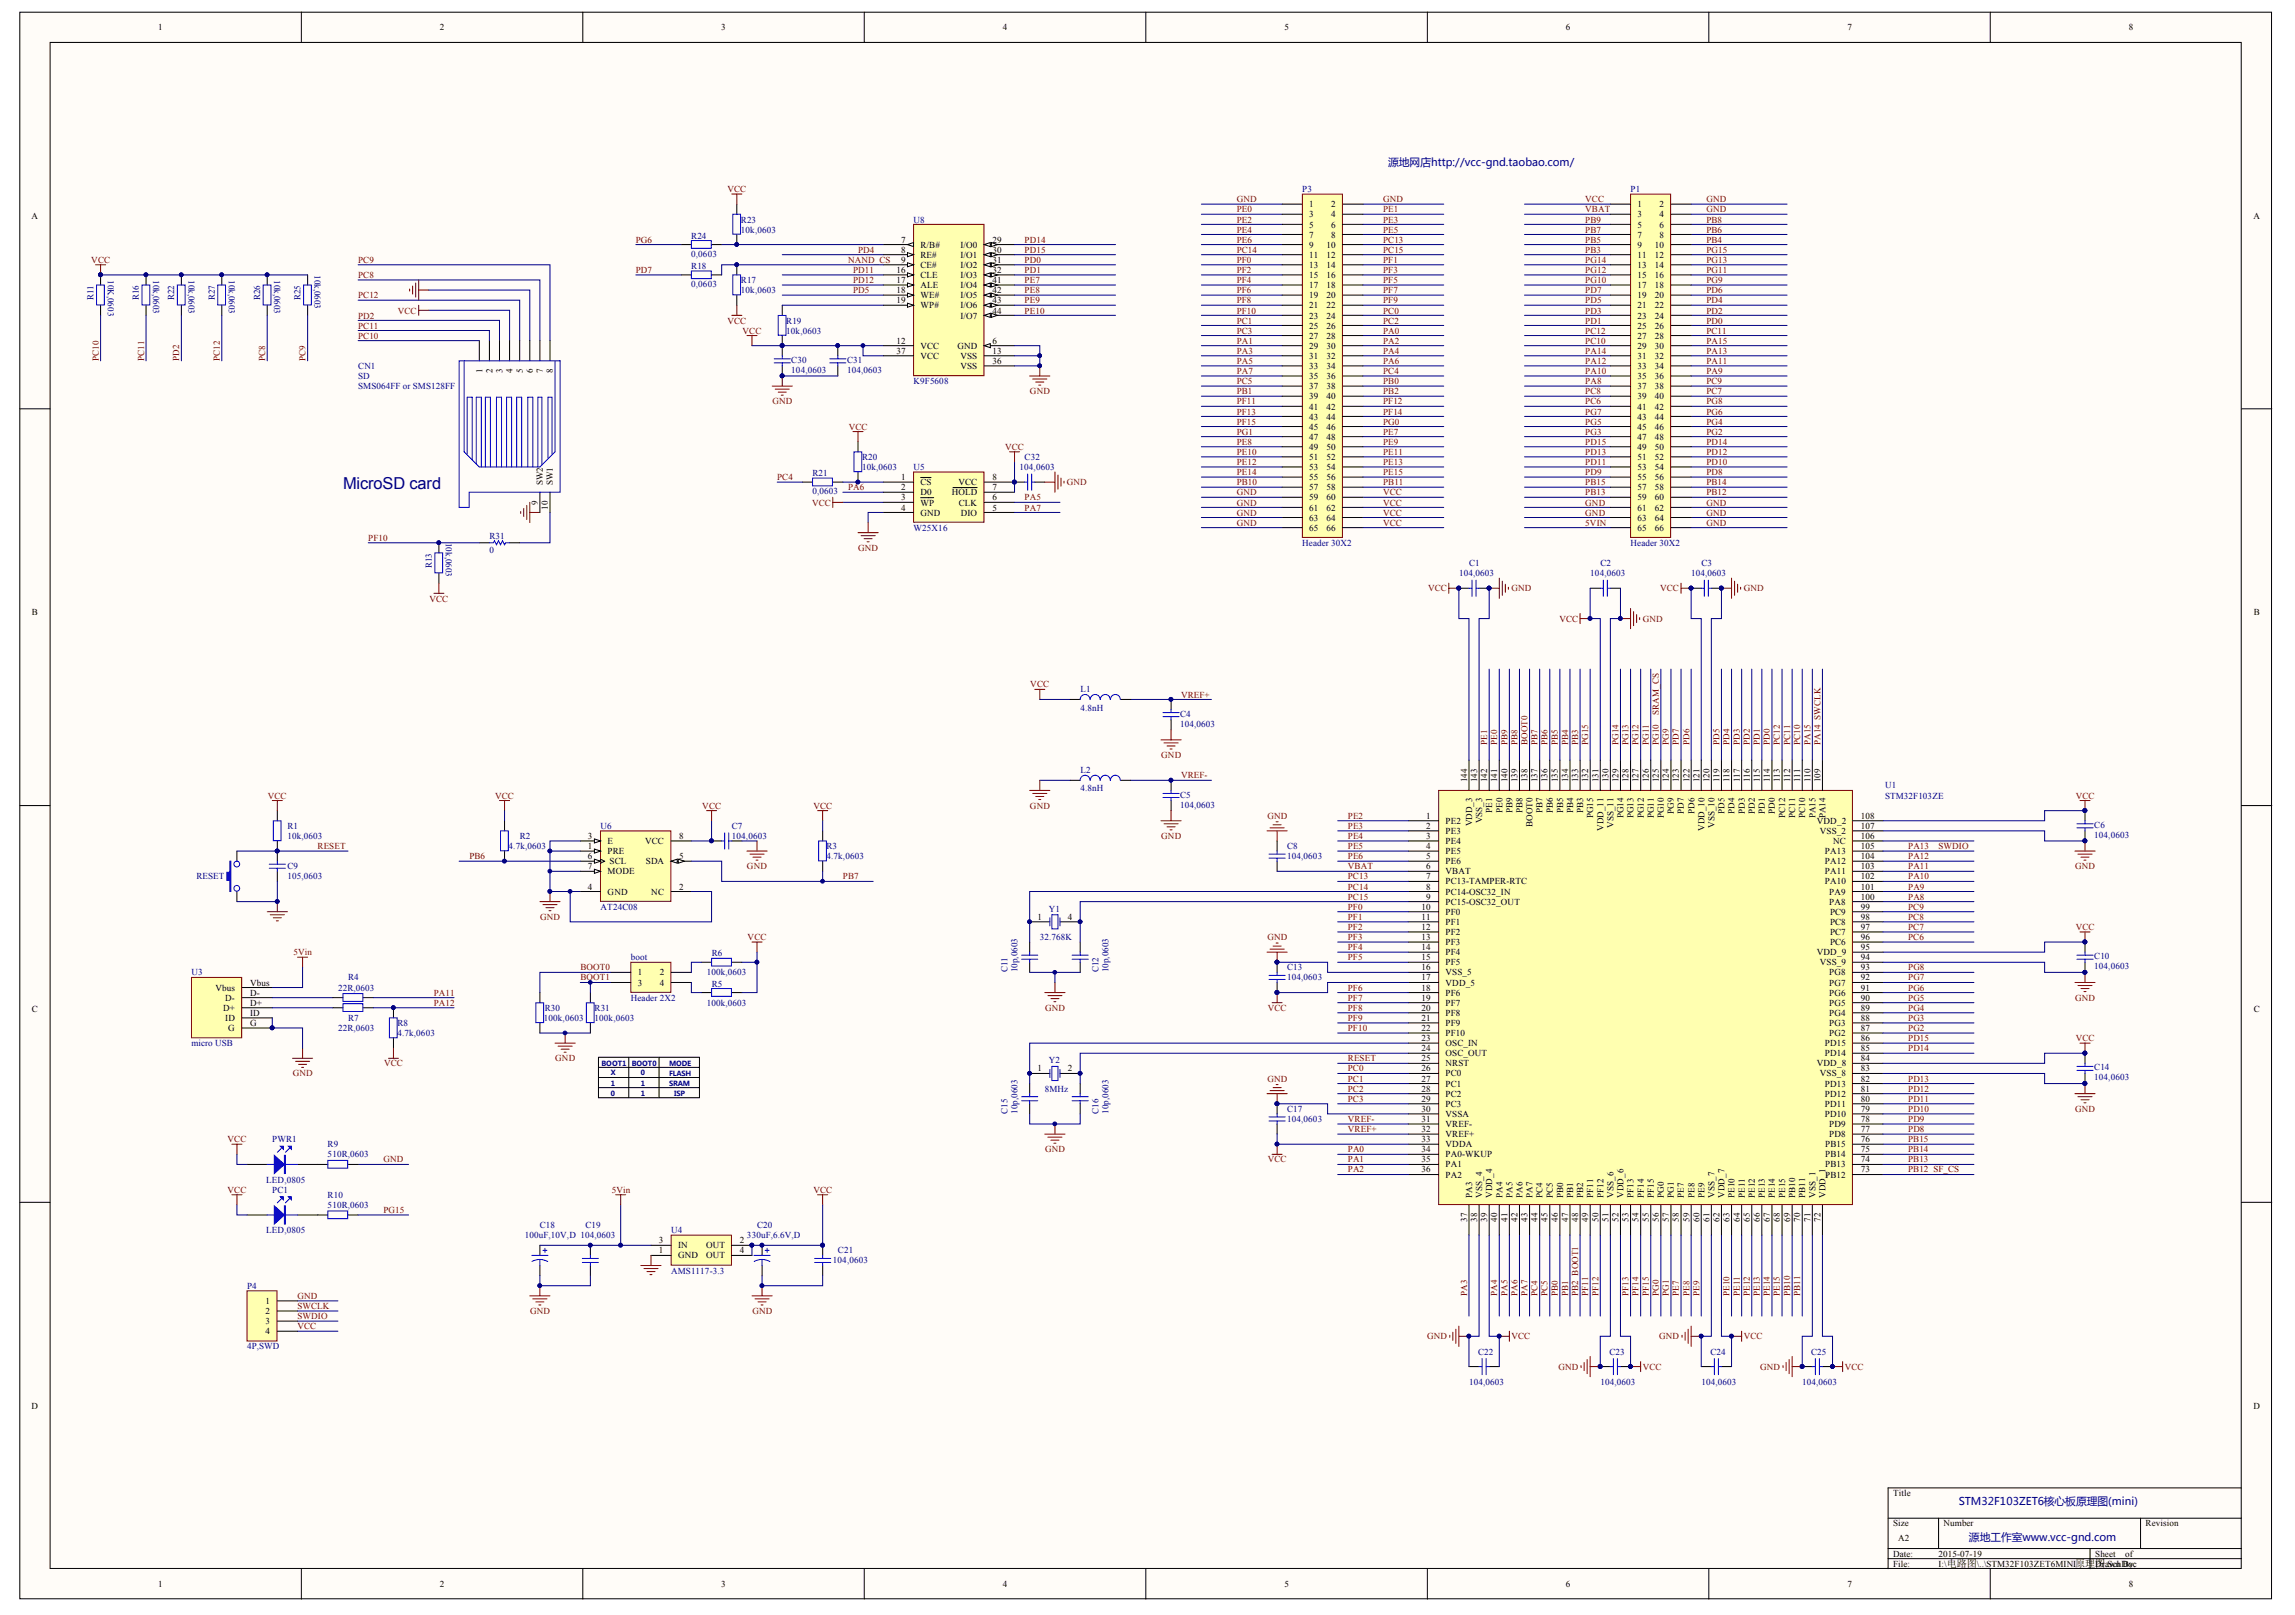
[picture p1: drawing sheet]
<svg xmlns="http://www.w3.org/2000/svg" width="289mm" height="203mm" viewBox="0 0 289 203" stroke-linecap="round" stroke-linejoin="round" font-family="sans-serif">
<defs><g id="words">
<text font-size="2.1" fill="#000080" x="43.2" y="61.5">MicroSD card</text>
<g font-size="1.4" fill="#000080">
<text x="174.8" y="20.9">源地网店http://vcc-gnd.taobao.com/</text>
<text x="246.6" y="189.4">STM32F103ZET6核心板原理图(mini)</text>
<text x="247.9" y="193.8">源地工作室www.vcc-gnd.com</text>
</g>
<g font-size="1.1">
<text x="19.9" y="3.8">1</text>
<text x="55.4" y="3.8">2</text>
<text x="90.8" y="3.8">3</text>
<text x="126.2" y="3.8">4</text>
<text x="161.7" y="3.8">5</text>
<text x="197.1" y="3.8">6</text>
<text x="232.6" y="3.8">7</text>
<text x="268" y="3.8">8</text>
<text x="4" y="27.5">A</text>
<text x="164.8" y="26.1">1</text>
<text x="164.8" y="27.3">3</text>
<text x="164.8" y="28.6">5</text>
<text x="164.8" y="29.9">7</text>
<text x="167.6" y="26.1">2</text>
<text x="167.6" y="27.3">4</text>
<text x="167.6" y="28.6">6</text>
<text x="167.6" y="29.9">8</text>
<text x="206.2" y="26.1">1</text>
<text x="206.2" y="27.3">3</text>
<text x="206.2" y="28.6">5</text>
<text x="206.2" y="29.9">7</text>
<text x="208.9" y="26.1">2</text>
<text x="208.9" y="27.3">4</text>
<text x="208.9" y="28.6">6</text>
<text x="208.9" y="29.9">8</text>
<text x="283.7" y="27.5">A</text>
<text x="112.8" y="34.3">16</text>
<text x="112.8" y="35.6">17</text>
<text x="113.4" y="30.5">7</text>
<text x="113.4" y="31.8">8</text>
<text x="113.4" y="33.1">9</text>
<text x="115.9" y="31.2">R/B#</text>
<text x="115.9" y="32.4">RE#</text>
<text x="115.9" y="35">CLE</text>
<text x="115.9" y="33.7">CE#</text>
<text x="120.9" y="31.2">I/O0</text>
<text x="120.9" y="32.4">I/O1</text>
<text x="120.9" y="33.7">I/O2</text>
<text x="120.9" y="35">I/O3</text>
<text x="124.9" y="30.5">29</text>
<text x="124.9" y="31.8">30</text>
<text x="124.9" y="33.1">31</text>
<text x="124.9" y="34.3">32</text>
<text x="124.9" y="35.6">41</text>
<text x="164.8" y="31.2">9</text>
<text x="164.8" y="32.4">11</text>
<text x="164.8" y="33.7">13</text>
<text x="164.8" y="35">15</text>
<text x="167" y="31.2">10</text>
<text x="167" y="32.4">12</text>
<text x="167" y="33.7">14</text>
<text x="167" y="35">16</text>
<text x="206.2" y="31.2">9</text>
<text x="206.2" y="32.4">11</text>
<text x="206.2" y="33.7">13</text>
<text x="206.2" y="35">15</text>
<text x="208.3" y="31.2">10</text>
<text x="208.3" y="32.4">12</text>
<text x="208.3" y="33.7">14</text>
<text x="208.3" y="35">16</text>
<text x="112.8" y="38.1">19</text>
<text x="112.8" y="36.9">18</text>
<text x="115.9" y="36.2">ALE</text>
<text x="115.9" y="38.8">WP#</text>
<text x="115.9" y="37.5">WE#</text>
<text x="120.9" y="36.2">I/O4</text>
<text x="120.9" y="37.5">I/O5</text>
<text x="120.9" y="38.8">I/O6</text>
<text x="120.9" y="40.1">I/O7</text>
<text x="124.9" y="36.9">42</text>
<text x="124.9" y="38.1">43</text>
<text x="124.9" y="39.4">44</text>
<text x="164.8" y="36.2">17</text>
<text x="164.8" y="37.5">19</text>
<text x="164.8" y="38.8">21</text>
<text x="164.8" y="40.1">23</text>
<text x="164.8" y="41.3">25</text>
<text x="167" y="36.2">18</text>
<text x="167" y="37.5">20</text>
<text x="167" y="38.8">22</text>
<text x="167" y="40.1">24</text>
<text x="167" y="41.3">26</text>
<text x="206.2" y="36.2">17</text>
<text x="206.2" y="37.5">19</text>
<text x="206.2" y="38.8">21</text>
<text x="206.2" y="40.1">23</text>
<text x="206.2" y="41.3">25</text>
<text x="208.3" y="36.2">18</text>
<text x="208.3" y="37.5">20</text>
<text x="208.3" y="38.8">22</text>
<text x="208.3" y="40.1">24</text>
<text x="208.3" y="41.3">26</text>
<text x="60.7" y="46.9" transform="rotate(-90 60.7 46.9)">1</text>
<text x="62" y="46.9" transform="rotate(-90 62 46.9)">2</text>
<text x="63.3" y="46.9" transform="rotate(-90 63.3 46.9)">3</text>
<text x="64.5" y="46.9" transform="rotate(-90 64.5 46.9)">4</text>
<text x="65.8" y="46.9" transform="rotate(-90 65.8 46.9)">5</text>
<text x="67.1" y="46.9" transform="rotate(-90 67.1 46.9)">6</text>
<text x="68.3" y="46.9" transform="rotate(-90 68.3 46.9)">7</text>
<text x="69.6" y="46.9" transform="rotate(-90 69.6 46.9)">8</text>
<text x="112.8" y="44.5">37</text>
<text x="112.8" y="43.2">12</text>
<text x="115.9" y="45.1">VCC</text>
<text x="115.9" y="43.9">VCC</text>
<text x="120.5" y="43.9">GND</text>
<text x="120.9" y="45.1">VSS</text>
<text x="120.9" y="46.4">VSS</text>
<text x="124.9" y="44.5">13</text>
<text x="124.9" y="45.8">36</text>
<text x="124.9" y="43.2">6</text>
<text x="164.8" y="42.6">27</text>
<text x="164.8" y="43.9">29</text>
<text x="164.8" y="45.1">31</text>
<text x="164.8" y="46.4">33</text>
<text x="164.8" y="47.7">35</text>
<text x="167" y="42.6">28</text>
<text x="167" y="43.9">30</text>
<text x="167" y="45.1">32</text>
<text x="167" y="46.4">34</text>
<text x="167" y="47.7">36</text>
<text x="206.2" y="42.6">27</text>
<text x="206.2" y="43.9">29</text>
<text x="206.2" y="45.1">31</text>
<text x="206.2" y="46.4">33</text>
<text x="206.2" y="47.7">35</text>
<text x="208.3" y="42.6">28</text>
<text x="208.3" y="43.9">30</text>
<text x="208.3" y="45.1">32</text>
<text x="208.3" y="46.4">34</text>
<text x="208.3" y="47.7">36</text>
<text x="164.8" y="48.9">37</text>
<text x="164.8" y="50.3">39</text>
<text x="164.8" y="51.5">41</text>
<text x="164.8" y="52.8">43</text>
<text x="167" y="48.9">38</text>
<text x="167" y="50.3">40</text>
<text x="167" y="51.5">42</text>
<text x="167" y="52.8">44</text>
<text x="206.2" y="48.9">37</text>
<text x="206.2" y="50.3">39</text>
<text x="206.2" y="51.5">41</text>
<text x="206.2" y="52.8">43</text>
<text x="208.3" y="48.9">38</text>
<text x="208.3" y="50.3">40</text>
<text x="208.3" y="51.5">42</text>
<text x="208.3" y="52.8">44</text>
<text x="164.8" y="54.1">45</text>
<text x="164.8" y="55.3">47</text>
<text x="164.8" y="56.6">49</text>
<text x="164.8" y="57.9">51</text>
<text x="164.8" y="59.1">53</text>
<text x="167" y="54.1">46</text>
<text x="167" y="55.3">48</text>
<text x="167" y="56.6">50</text>
<text x="167" y="57.9">52</text>
<text x="167" y="59.1">54</text>
<text x="206.2" y="54.1">45</text>
<text x="206.2" y="55.3">47</text>
<text x="206.2" y="56.6">49</text>
<text x="206.2" y="57.9">51</text>
<text x="206.2" y="59.1">53</text>
<text x="208.3" y="54.1">46</text>
<text x="208.3" y="55.3">48</text>
<text x="208.3" y="56.6">50</text>
<text x="208.3" y="57.9">52</text>
<text x="208.3" y="59.1">54</text>
<text x="67.7" y="63.5" transform="rotate(-90 67.7 63.5)">9</text>
<text x="68.3" y="61" transform="rotate(-90 68.3 61)">SW2</text>
<text x="69" y="64.1" transform="rotate(-90 69 64.1)">10</text>
<text x="69.6" y="61" transform="rotate(-90 69.6 61)">SW1</text>
<text x="113.4" y="60.4">1</text>
<text x="113.4" y="61.7">2</text>
<text x="113.4" y="63">3</text>
<text x="113.4" y="64.2">4</text>
<text x="115.9" y="61">CS</text>
<text x="115.9" y="62.3">D0</text>
<text x="115.9" y="63.6">WP</text>
<text x="115.9" y="64.9">GND</text>
<text x="119.8" y="62.3">HOLD</text>
<text x="120.7" y="61">VCC</text>
<text x="120.7" y="63.6">CLK</text>
<text x="121" y="64.9">DIO</text>
<text x="124.9" y="64.2">5</text>
<text x="124.9" y="63">6</text>
<text x="124.9" y="61.7">7</text>
<text x="124.9" y="60.4">8</text>
<text x="164.8" y="60.4">55</text>
<text x="164.8" y="61.7">57</text>
<text x="164.8" y="63">59</text>
<text x="164.8" y="64.2">61</text>
<text x="164.8" y="65.5">63</text>
<text x="167" y="60.4">56</text>
<text x="167" y="61.7">58</text>
<text x="167" y="63">60</text>
<text x="167" y="64.2">62</text>
<text x="167" y="65.5">64</text>
<text x="206.2" y="60.4">55</text>
<text x="206.2" y="61.7">57</text>
<text x="206.2" y="63">59</text>
<text x="206.2" y="64.2">61</text>
<text x="206.2" y="65.5">63</text>
<text x="208.3" y="60.4">56</text>
<text x="208.3" y="61.7">58</text>
<text x="208.3" y="63">60</text>
<text x="208.3" y="64.2">62</text>
<text x="208.3" y="65.5">64</text>
<text x="164.8" y="66.8">65</text>
<text x="167" y="66.8">66</text>
<text x="206.2" y="66.8">65</text>
<text x="208.3" y="66.8">66</text>
<text x="4" y="77.4">B</text>
<text x="283.7" y="77.4">B</text>
<text x="184.7" y="98.4" transform="rotate(-90 184.7 98.4)">144</text>
<text x="186" y="98.4" transform="rotate(-90 186 98.4)">143</text>
<text x="187.2" y="98.4" transform="rotate(-90 187.2 98.4)">142</text>
<text x="188.5" y="98.4" transform="rotate(-90 188.5 98.4)">141</text>
<text x="189.8" y="98.4" transform="rotate(-90 189.8 98.4)">140</text>
<text x="191" y="98.4" transform="rotate(-90 191 98.4)">139</text>
<text x="192.3" y="98.4" transform="rotate(-90 192.3 98.4)">138</text>
<text x="193.6" y="98.4" transform="rotate(-90 193.6 98.4)">137</text>
<text x="194.8" y="98.4" transform="rotate(-90 194.8 98.4)">136</text>
<text x="196.1" y="98.4" transform="rotate(-90 196.1 98.4)">135</text>
<text x="197.4" y="98.4" transform="rotate(-90 197.4 98.4)">134</text>
<text x="198.7" y="98.4" transform="rotate(-90 198.7 98.4)">133</text>
<text x="200" y="98.4" transform="rotate(-90 200 98.4)">132</text>
<text x="201.2" y="98.4" transform="rotate(-90 201.2 98.4)">131</text>
<text x="202.5" y="98.4" transform="rotate(-90 202.5 98.4)">130</text>
<text x="203.8" y="98.4" transform="rotate(-90 203.8 98.4)">129</text>
<text x="205" y="98.4" transform="rotate(-90 205 98.4)">128</text>
<text x="206.3" y="98.4" transform="rotate(-90 206.3 98.4)">127</text>
<text x="207.6" y="98.4" transform="rotate(-90 207.6 98.4)">126</text>
<text x="208.8" y="98.4" transform="rotate(-90 208.8 98.4)">125</text>
<text x="210.1" y="98.4" transform="rotate(-90 210.1 98.4)">124</text>
<text x="211.4" y="98.4" transform="rotate(-90 211.4 98.4)">123</text>
<text x="212.7" y="98.4" transform="rotate(-90 212.7 98.4)">122</text>
<text x="213.9" y="98.4" transform="rotate(-90 213.9 98.4)">121</text>
<text x="215.2" y="98.4" transform="rotate(-90 215.2 98.4)">120</text>
<text x="216.5" y="98.4" transform="rotate(-90 216.5 98.4)">119</text>
<text x="217.7" y="98.4" transform="rotate(-90 217.7 98.4)">118</text>
<text x="219" y="98.4" transform="rotate(-90 219 98.4)">117</text>
<text x="220.3" y="98.4" transform="rotate(-90 220.3 98.4)">116</text>
<text x="221.6" y="98.4" transform="rotate(-90 221.6 98.4)">115</text>
<text x="222.8" y="98.4" transform="rotate(-90 222.8 98.4)">114</text>
<text x="224.1" y="98.4" transform="rotate(-90 224.1 98.4)">113</text>
<text x="225.4" y="98.4" transform="rotate(-90 225.4 98.4)">112</text>
<text x="226.6" y="98.4" transform="rotate(-90 226.6 98.4)">111</text>
<text x="227.9" y="98.4" transform="rotate(-90 227.9 98.4)">110</text>
<text x="229.2" y="98.4" transform="rotate(-90 229.2 98.4)">109</text>
<text x="74" y="106.9">1</text>
<text x="74" y="105.6">3</text>
<text x="76.5" y="107.5">PRE</text>
<text x="76.5" y="106.2">E</text>
<text x="81.2" y="106.2">VCC</text>
<text x="85.5" y="105.6">8</text>
<text x="179.5" y="103">1</text>
<text x="179.5" y="104.3">2</text>
<text x="179.5" y="105.6">3</text>
<text x="179.5" y="106.9">4</text>
<text x="182" y="103.6">PE2</text>
<text x="182" y="104.9">PE3</text>
<text x="182" y="106.2">PE4</text>
<text x="182" y="107.5">PE5</text>
<text x="185.3" y="104" transform="rotate(-90 185.3 104)">VDD_3</text>
<text x="186.6" y="103.6" transform="rotate(-90 186.6 103.6)">VSS_3</text>
<text x="187.9" y="102.2" transform="rotate(-90 187.9 102.2)">PE1</text>
<text x="189.1" y="102.2" transform="rotate(-90 189.1 102.2)">PE0</text>
<text x="190.4" y="102.3" transform="rotate(-90 190.4 102.3)">PB9</text>
<text x="191.7" y="102.3" transform="rotate(-90 191.7 102.3)">PB8</text>
<text x="192.9" y="104" transform="rotate(-90 192.9 104)">BOOT0</text>
<text x="194.2" y="102.3" transform="rotate(-90 194.2 102.3)">PB7</text>
<text x="195.5" y="102.3" transform="rotate(-90 195.5 102.3)">PB6</text>
<text x="196.8" y="102.3" transform="rotate(-90 196.8 102.3)">PB5</text>
<text x="198.1" y="102.3" transform="rotate(-90 198.1 102.3)">PB4</text>
<text x="199.3" y="102.3" transform="rotate(-90 199.3 102.3)">PB3</text>
<text x="200.6" y="103" transform="rotate(-90 200.6 103)">PG15</text>
<text x="201.9" y="104.5" transform="rotate(-90 201.9 104.5)">VDD_11</text>
<text x="203.1" y="104.1" transform="rotate(-90 203.1 104.1)">VSS_11</text>
<text x="204.4" y="103" transform="rotate(-90 204.4 103)">PG14</text>
<text x="205.7" y="103" transform="rotate(-90 205.7 103)">PG13</text>
<text x="206.9" y="103" transform="rotate(-90 206.9 103)">PG12</text>
<text x="208.2" y="103" transform="rotate(-90 208.2 103)">PG11</text>
<text x="209.5" y="103" transform="rotate(-90 209.5 103)">PG10</text>
<text x="210.7" y="102.4" transform="rotate(-90 210.7 102.4)">PG9</text>
<text x="212" y="102.4" transform="rotate(-90 212 102.4)">PD7</text>
<text x="213.3" y="102.4" transform="rotate(-90 213.3 102.4)">PD6</text>
<text x="214.6" y="104.5" transform="rotate(-90 214.6 104.5)">VDD_10</text>
<text x="215.8" y="104.1" transform="rotate(-90 215.8 104.1)">VSS_10</text>
<text x="217.1" y="102.4" transform="rotate(-90 217.1 102.4)">PD5</text>
<text x="218.4" y="102.4" transform="rotate(-90 218.4 102.4)">PD4</text>
<text x="219.6" y="102.4" transform="rotate(-90 219.6 102.4)">PD3</text>
<text x="220.9" y="102.4" transform="rotate(-90 220.9 102.4)">PD2</text>
<text x="222.2" y="102.4" transform="rotate(-90 222.2 102.4)">PD1</text>
<text x="223.5" y="102.4" transform="rotate(-90 223.5 102.4)">PD0</text>
<text x="224.7" y="102.9" transform="rotate(-90 224.7 102.9)">PC12</text>
<text x="226" y="102.9" transform="rotate(-90 226 102.9)">PC11</text>
<text x="227.3" y="102.9" transform="rotate(-90 227.3 102.9)">PC10</text>
<text x="228.6" y="103" transform="rotate(-90 228.6 103)">PA15</text>
<text x="228.7" y="103.6">VDD_2</text>
<text x="229.1" y="104.9">VSS_2</text>
<text x="229.8" y="107.5">PA13</text>
<text x="229.8" y="103" transform="rotate(-90 229.8 103)">PA14</text>
<text x="230.8" y="106.2">NC</text>
<text x="234.3" y="106.9">105</text>
<text x="234.3" y="105.6">106</text>
<text x="234.3" y="104.3">107</text>
<text x="234.3" y="103">108</text>
<text x="74" y="111.9">4</text>
<text x="74" y="108.1">6</text>
<text x="74" y="109.4">7</text>
<text x="76.5" y="112.6">GND</text>
<text x="76.5" y="110">MODE</text>
<text x="76.8" y="108.8">SCL</text>
<text x="81.3" y="108.8">SDA</text>
<text x="82" y="112.6">NC</text>
<text x="85.5" y="111.9">2</text>
<text x="85.5" y="108.1">5</text>
<text x="179.5" y="108.1">5</text>
<text x="179.5" y="109.4">6</text>
<text x="179.5" y="110.7">7</text>
<text x="179.5" y="111.9">8</text>
<text x="179.5" y="113.2">9</text>
<text x="182" y="108.8">PE6</text>
<text x="182" y="110">VBAT</text>
<text x="182" y="111.3">PC13-TAMPER-RTC</text>
<text x="182" y="112.6">PC14-OSC32_IN</text>
<text x="182" y="113.8">PC15-OSC32_OUT</text>
<text x="229.8" y="111.3">PA10</text>
<text x="229.8" y="110">PA11</text>
<text x="229.8" y="108.8">PA12</text>
<text x="230.3" y="113.8">PA8</text>
<text x="230.3" y="112.6">PA9</text>
<text x="234.3" y="113.2">100</text>
<text x="234.3" y="111.9">101</text>
<text x="234.3" y="110.7">102</text>
<text x="234.3" y="109.4">103</text>
<text x="234.3" y="108.1">104</text>
<text x="130.6" y="115.7">1</text>
<text x="134.4" y="115.7">4</text>
<text x="178.9" y="114.5">10</text>
<text x="178.9" y="115.7">11</text>
<text x="178.9" y="117">12</text>
<text x="178.9" y="118.3">13</text>
<text x="178.9" y="119.6">14</text>
<text x="182" y="115.1">PF0</text>
<text x="182" y="116.4">PF1</text>
<text x="182" y="117.7">PF2</text>
<text x="182" y="118.9">PF3</text>
<text x="230.4" y="118.9">PC6</text>
<text x="230.4" y="117.7">PC7</text>
<text x="230.4" y="116.4">PC8</text>
<text x="230.4" y="115.1">PC9</text>
<text x="234.3" y="119.6">95</text>
<text x="234.3" y="118.3">96</text>
<text x="234.3" y="117">97</text>
<text x="234.3" y="115.7">98</text>
<text x="234.3" y="114.5">99</text>
<text x="27.1" y="124.6">Vbus</text>
<text x="28.4" y="125.9">D-</text>
<text x="31.5" y="124">Vbus</text>
<text x="31.5" y="125.3">D-</text>
<text x="80.3" y="122.7">1</text>
<text x="80.3" y="124">3</text>
<text x="83.1" y="122.7">2</text>
<text x="83.1" y="124">4</text>
<text x="178.9" y="120.8">15</text>
<text x="178.9" y="122.1">16</text>
<text x="178.9" y="123.4">17</text>
<text x="178.9" y="124.6">18</text>
<text x="178.9" y="125.9">19</text>
<text x="182" y="120.2">PF4</text>
<text x="182" y="121.5">PF5</text>
<text x="182" y="122.7">VSS_5</text>
<text x="182" y="124">VDD_5</text>
<text x="182" y="125.3">PF6</text>
<text x="228.7" y="120.2">VDD_9</text>
<text x="229.1" y="121.5">VSS_9</text>
<text x="230.3" y="125.3">PG6</text>
<text x="230.3" y="124">PG7</text>
<text x="230.3" y="122.7">PG8</text>
<text x="234.3" y="125.9">90</text>
<text x="234.3" y="124.6">91</text>
<text x="234.3" y="123.4">92</text>
<text x="234.3" y="122.1">93</text>
<text x="234.3" y="120.8">94</text>
<text x="4" y="127.3">C</text>
<text x="28.1" y="127.2">D+</text>
<text x="28.4" y="128.5">ID</text>
<text x="28.7" y="129.7">G</text>
<text x="31.5" y="126.5">D+</text>
<text x="31.5" y="127.8">ID</text>
<text x="31.5" y="129.1">G</text>
<text x="178.9" y="127.2">20</text>
<text x="178.9" y="128.5">21</text>
<text x="178.9" y="129.7">22</text>
<text x="178.9" y="131">23</text>
<text x="182" y="126.5">PF7</text>
<text x="182" y="127.8">PF8</text>
<text x="182" y="129.1">PF9</text>
<text x="182" y="130.4">PF10</text>
<text x="182" y="131.6">OSC_IN</text>
<text x="229.8" y="131.6">PD15</text>
<text x="230.3" y="130.4">PG2</text>
<text x="230.3" y="129.1">PG3</text>
<text x="230.3" y="127.8">PG4</text>
<text x="230.3" y="126.5">PG5</text>
<text x="234.3" y="131">86</text>
<text x="234.3" y="129.7">87</text>
<text x="234.3" y="128.5">88</text>
<text x="234.3" y="127.2">89</text>
<text x="283.7" y="127.3">C</text>
<text x="130.6" y="134.8">1</text>
<text x="134.4" y="134.8">2</text>
<text x="178.9" y="132.3">24</text>
<text x="178.9" y="133.5">25</text>
<text x="178.9" y="134.8">26</text>
<text x="178.9" y="136.1">27</text>
<text x="178.9" y="137.3">28</text>
<text x="182" y="132.9">OSC_OUT</text>
<text x="182" y="134.2">NRST</text>
<text x="182" y="135.4">PC0</text>
<text x="182" y="136.7">PC1</text>
<text x="182" y="138">PC2</text>
<text x="228.7" y="134.2">VDD_8</text>
<text x="229.1" y="135.4">VSS_8</text>
<text x="229.8" y="138">PD12</text>
<text x="229.8" y="136.7">PD13</text>
<text x="229.8" y="132.9">PD14</text>
<text x="234.3" y="137.3">81</text>
<text x="234.3" y="136.1">82</text>
<text x="234.3" y="134.8">83</text>
<text x="234.3" y="133.5">84</text>
<text x="234.3" y="132.3">85</text>
<text x="178.9" y="138.6">29</text>
<text x="178.9" y="139.9">30</text>
<text x="178.9" y="141.2">31</text>
<text x="178.9" y="142.5">32</text>
<text x="178.9" y="143.7">33</text>
<text x="182" y="139.3">PC3</text>
<text x="182" y="140.6">VSSA</text>
<text x="182" y="141.8">VREF-</text>
<text x="182" y="143.1">VREF+</text>
<text x="229.8" y="140.6">PD10</text>
<text x="229.8" y="139.3">PD11</text>
<text x="230.3" y="143.1">PD8</text>
<text x="230.3" y="141.8">PD9</text>
<text x="234.3" y="143.7">76</text>
<text x="234.3" y="142.5">77</text>
<text x="234.3" y="141.2">78</text>
<text x="234.3" y="139.9">79</text>
<text x="234.3" y="138.6">80</text>
<text x="178.9" y="145">34</text>
<text x="178.9" y="146.3">35</text>
<text x="178.9" y="147.5">36</text>
<text x="182" y="144.4">VDDA</text>
<text x="182" y="145.6">PA0-WKUP</text>
<text x="182" y="146.9">PA1</text>
<text x="182" y="148.2">PA2</text>
<text x="229.8" y="148.2">PB12</text>
<text x="229.8" y="146.9">PB13</text>
<text x="229.8" y="145.6">PB14</text>
<text x="229.8" y="144.4">PB15</text>
<text x="234.3" y="147.5">73</text>
<text x="234.3" y="146.3">74</text>
<text x="234.3" y="145">75</text>
<text x="184.7" y="153.8" transform="rotate(-90 184.7 153.8)">37</text>
<text x="185.3" y="150.7" transform="rotate(-90 185.3 150.7)">PA3</text>
<text x="186" y="153.8" transform="rotate(-90 186 153.8)">38</text>
<text x="186.6" y="150.7" transform="rotate(-90 186.6 150.7)">VSS_4</text>
<text x="187.2" y="153.8" transform="rotate(-90 187.2 153.8)">39</text>
<text x="187.9" y="150.7" transform="rotate(-90 187.9 150.7)">VDD_4</text>
<text x="188.5" y="153.8" transform="rotate(-90 188.5 153.8)">40</text>
<text x="189.1" y="150.7" transform="rotate(-90 189.1 150.7)">PA4</text>
<text x="189.8" y="153.8" transform="rotate(-90 189.8 153.8)">41</text>
<text x="190.4" y="150.7" transform="rotate(-90 190.4 150.7)">PA5</text>
<text x="191" y="153.8" transform="rotate(-90 191 153.8)">42</text>
<text x="191.7" y="150.7" transform="rotate(-90 191.7 150.7)">PA6</text>
<text x="192.3" y="153.8" transform="rotate(-90 192.3 153.8)">43</text>
<text x="192.9" y="150.7" transform="rotate(-90 192.9 150.7)">PA7</text>
<text x="193.6" y="153.8" transform="rotate(-90 193.6 153.8)">44</text>
<text x="194.2" y="150.7" transform="rotate(-90 194.2 150.7)">PC4</text>
<text x="194.8" y="153.8" transform="rotate(-90 194.8 153.8)">45</text>
<text x="195.5" y="150.7" transform="rotate(-90 195.5 150.7)">PC5</text>
<text x="196.1" y="153.8" transform="rotate(-90 196.1 153.8)">46</text>
<text x="196.8" y="150.7" transform="rotate(-90 196.8 150.7)">PB0</text>
<text x="197.4" y="153.8" transform="rotate(-90 197.4 153.8)">47</text>
<text x="198.1" y="150.7" transform="rotate(-90 198.1 150.7)">PB1</text>
<text x="198.7" y="153.8" transform="rotate(-90 198.7 153.8)">48</text>
<text x="199.3" y="150.7" transform="rotate(-90 199.3 150.7)">PB2</text>
<text x="200" y="153.8" transform="rotate(-90 200 153.8)">49</text>
<text x="200.6" y="150.7" transform="rotate(-90 200.6 150.7)">PF11</text>
<text x="201.2" y="153.8" transform="rotate(-90 201.2 153.8)">50</text>
<text x="201.9" y="150.7" transform="rotate(-90 201.9 150.7)">PF12</text>
<text x="202.5" y="153.8" transform="rotate(-90 202.5 153.8)">51</text>
<text x="203.1" y="150.7" transform="rotate(-90 203.1 150.7)">VSS_6</text>
<text x="203.8" y="153.8" transform="rotate(-90 203.8 153.8)">52</text>
<text x="204.4" y="150.7" transform="rotate(-90 204.4 150.7)">VDD_6</text>
<text x="205" y="153.8" transform="rotate(-90 205 153.8)">53</text>
<text x="205.7" y="150.7" transform="rotate(-90 205.7 150.7)">PF13</text>
<text x="206.3" y="153.8" transform="rotate(-90 206.3 153.8)">54</text>
<text x="206.9" y="150.7" transform="rotate(-90 206.9 150.7)">PF14</text>
<text x="207.6" y="153.8" transform="rotate(-90 207.6 153.8)">55</text>
<text x="208.2" y="150.7" transform="rotate(-90 208.2 150.7)">PF15</text>
<text x="208.8" y="153.8" transform="rotate(-90 208.8 153.8)">56</text>
<text x="209.5" y="150.7" transform="rotate(-90 209.5 150.7)">PG0</text>
<text x="210.1" y="153.8" transform="rotate(-90 210.1 153.8)">57</text>
<text x="210.7" y="150.7" transform="rotate(-90 210.7 150.7)">PG1</text>
<text x="211.4" y="153.8" transform="rotate(-90 211.4 153.8)">58</text>
<text x="212" y="150.7" transform="rotate(-90 212 150.7)">PE7</text>
<text x="212.7" y="153.8" transform="rotate(-90 212.7 153.8)">59</text>
<text x="213.3" y="150.7" transform="rotate(-90 213.3 150.7)">PE8</text>
<text x="213.9" y="153.8" transform="rotate(-90 213.9 153.8)">60</text>
<text x="214.6" y="150.7" transform="rotate(-90 214.6 150.7)">PE9</text>
<text x="215.2" y="153.8" transform="rotate(-90 215.2 153.8)">61</text>
<text x="215.8" y="150.7" transform="rotate(-90 215.8 150.7)">VSS_7</text>
<text x="216.5" y="153.8" transform="rotate(-90 216.5 153.8)">62</text>
<text x="217.1" y="150.7" transform="rotate(-90 217.1 150.7)">VDD_7</text>
<text x="217.7" y="153.8" transform="rotate(-90 217.7 153.8)">63</text>
<text x="218.4" y="150.7" transform="rotate(-90 218.4 150.7)">PE10</text>
<text x="219" y="153.8" transform="rotate(-90 219 153.8)">64</text>
<text x="219.6" y="150.7" transform="rotate(-90 219.6 150.7)">PE11</text>
<text x="220.3" y="153.8" transform="rotate(-90 220.3 153.8)">65</text>
<text x="220.9" y="150.7" transform="rotate(-90 220.9 150.7)">PE12</text>
<text x="221.6" y="153.8" transform="rotate(-90 221.6 153.8)">66</text>
<text x="222.2" y="150.7" transform="rotate(-90 222.2 150.7)">PE13</text>
<text x="222.8" y="153.8" transform="rotate(-90 222.8 153.8)">67</text>
<text x="223.5" y="150.7" transform="rotate(-90 223.5 150.7)">PE14</text>
<text x="224.1" y="153.8" transform="rotate(-90 224.1 153.8)">68</text>
<text x="224.7" y="150.7" transform="rotate(-90 224.7 150.7)">PE15</text>
<text x="225.4" y="153.8" transform="rotate(-90 225.4 153.8)">69</text>
<text x="226" y="150.7" transform="rotate(-90 226 150.7)">PB10</text>
<text x="226.6" y="153.8" transform="rotate(-90 226.6 153.8)">70</text>
<text x="227.3" y="150.7" transform="rotate(-90 227.3 150.7)">PB11</text>
<text x="227.9" y="153.8" transform="rotate(-90 227.9 153.8)">71</text>
<text x="228.6" y="150.7" transform="rotate(-90 228.6 150.7)">VSS_1</text>
<text x="229.2" y="153.8" transform="rotate(-90 229.2 153.8)">72</text>
<text x="229.8" y="150.7" transform="rotate(-90 229.8 150.7)">VDD_1</text>
<text x="82.9" y="157.7">1</text>
<text x="82.9" y="156.4">3</text>
<text x="85.4" y="158.3">GND</text>
<text x="85.4" y="157.1">IN</text>
<text x="88.9" y="157.1">OUT</text>
<text x="88.9" y="158.3">OUT</text>
<text x="93.2" y="156.4">2</text>
<text x="93.2" y="157.7">4</text>
<text x="33.4" y="164.1">1</text>
<text x="33.4" y="165.3">2</text>
<text x="33.4" y="166.6">3</text>
<text x="33.4" y="167.9">4</text>
<text x="4" y="177.3">D</text>
<text x="283.7" y="177.3">D</text>
<text x="238.3" y="188.2">Title</text>
<text x="238.3" y="192">Size</text>
<text x="238.3" y="195.9">Date:</text>
<text x="238.3" y="197.1">File:</text>
<text x="239" y="193.9">A2</text>
<text x="244" y="195.9">2015-07-19</text>
<text x="244" y="197.1">I:\电路图\..\STM32F103ZET6MINI原理图.SchDoc</text>
<text x="244.7" y="192">Number</text>
<text x="263.8" y="195.9">Sheet</text>
<text x="263.8" y="197.1">Drawn By:</text>
<text x="267.5" y="195.9">of</text>
<text x="270.1" y="192">Revision</text>
<text x="19.9" y="199.7">1</text>
<text x="55.4" y="199.7">2</text>
<text x="90.8" y="199.7">3</text>
<text x="126.2" y="199.7">4</text>
<text x="161.7" y="199.7">5</text>
<text x="197.1" y="199.7">6</text>
<text x="232.6" y="199.7">7</text>
<text x="268" y="199.7">8</text>
</g>
<g font-size="1.1" fill="#800000">
<text x="91.6" y="24.2">VCC</text>
<text x="155.7" y="28">PE2</text>
<text x="155.7" y="29.3">PE4</text>
<text x="155.7" y="26.7">PE0</text>
<text x="155.7" y="25.4">GND</text>
<text x="174.1" y="28">PE3</text>
<text x="174.1" y="29.3">PE5</text>
<text x="174.1" y="26.7">PE1</text>
<text x="174.1" y="25.4">GND</text>
<text x="199.6" y="29.3">PB7</text>
<text x="199.6" y="28">PB9</text>
<text x="199.6" y="25.4">VCC</text>
<text x="199.6" y="26.7">VBAT</text>
<text x="214.8" y="29.3">PB6</text>
<text x="214.8" y="28">PB8</text>
<text x="214.8" y="25.4">GND</text>
<text x="214.8" y="26.7">GND</text>
<text x="11.5" y="33.1">VCC</text>
<text x="45.1" y="35">PC8</text>
<text x="45.1" y="33.1">PC9</text>
<text x="80" y="34.3">PD7</text>
<text x="80" y="30.5">PG6</text>
<text x="106.8" y="33.1">NAND_CS</text>
<text x="107.4" y="34.3">PD11</text>
<text x="107.4" y="35.6">PD12</text>
<text x="108" y="31.8">PD4</text>
<text x="129" y="30.5">PD14</text>
<text x="129" y="31.8">PD15</text>
<text x="129" y="33.1">PD0</text>
<text x="129" y="34.3">PD1</text>
<text x="129" y="35.6">PE7</text>
<text x="155.7" y="30.5">PE6</text>
<text x="155.7" y="31.8">PC14</text>
<text x="155.7" y="33.1">PF0</text>
<text x="155.7" y="34.3">PF2</text>
<text x="155.7" y="35.6">PF4</text>
<text x="174.1" y="30.5">PC13</text>
<text x="174.1" y="31.8">PC15</text>
<text x="174.1" y="33.1">PF1</text>
<text x="174.1" y="34.3">PF3</text>
<text x="174.1" y="35.6">PF5</text>
<text x="199.6" y="35.6">PG10</text>
<text x="199.6" y="34.3">PG12</text>
<text x="199.6" y="33.1">PG14</text>
<text x="199.6" y="31.8">PB3</text>
<text x="199.6" y="30.5">PB5</text>
<text x="214.8" y="35.6">PG9</text>
<text x="214.8" y="34.3">PG11</text>
<text x="214.8" y="33.1">PG13</text>
<text x="214.8" y="31.8">PG15</text>
<text x="214.8" y="30.5">PB4</text>
<text x="45.1" y="41.3">PC11</text>
<text x="45.1" y="40.1">PD2</text>
<text x="45.1" y="37.5">PC12</text>
<text x="50.1" y="39.4">VCC</text>
<text x="91.6" y="40.7">VCC</text>
<text x="93.5" y="42">VCC</text>
<text x="107.4" y="36.9">PD5</text>
<text x="129" y="36.9">PE8</text>
<text x="129" y="38.1">PE9</text>
<text x="129" y="39.4">PE10</text>
<text x="155.7" y="36.9">PF6</text>
<text x="155.7" y="38.1">PF8</text>
<text x="155.7" y="39.4">PF10</text>
<text x="155.7" y="40.7">PC1</text>
<text x="155.7" y="42">PC3</text>
<text x="174.1" y="36.9">PF7</text>
<text x="174.1" y="38.1">PF9</text>
<text x="174.1" y="39.4">PC0</text>
<text x="174.1" y="42">PA0</text>
<text x="174.1" y="40.7">PC2</text>
<text x="199.6" y="42">PC12</text>
<text x="199.6" y="40.7">PD1</text>
<text x="199.6" y="39.4">PD3</text>
<text x="199.6" y="38.1">PD5</text>
<text x="199.6" y="36.9">PD7</text>
<text x="214.8" y="42">PC11</text>
<text x="214.8" y="40.7">PD0</text>
<text x="214.8" y="39.4">PD2</text>
<text x="214.8" y="38.1">PD4</text>
<text x="214.8" y="36.9">PD6</text>
<text x="12.4" y="45.4" transform="rotate(-90 12.4 45.4)">PC10</text>
<text x="18.1" y="45.4" transform="rotate(-90 18.1 45.4)">PC11</text>
<text x="22.6" y="45.4" transform="rotate(-90 22.6 45.4)">PD2</text>
<text x="27.7" y="45.4" transform="rotate(-90 27.7 45.4)">PC12</text>
<text x="33.4" y="45.4" transform="rotate(-90 33.4 45.4)">PC8</text>
<text x="38.5" y="45.4" transform="rotate(-90 38.5 45.4)">PC9</text>
<text x="45.1" y="42.6">PC10</text>
<text x="155.7" y="43.2">PA1</text>
<text x="155.7" y="44.5">PA3</text>
<text x="155.7" y="45.8">PA5</text>
<text x="155.7" y="47">PA7</text>
<text x="174.1" y="43.2">PA2</text>
<text x="174.1" y="44.5">PA4</text>
<text x="174.1" y="45.8">PA6</text>
<text x="174.1" y="47">PC4</text>
<text x="199.6" y="44.5">PA14</text>
<text x="199.6" y="43.2">PC10</text>
<text x="199.6" y="47">PA10</text>
<text x="199.6" y="45.8">PA12</text>
<text x="214.8" y="43.2">PA15</text>
<text x="214.8" y="47">PA9</text>
<text x="214.8" y="45.8">PA11</text>
<text x="214.8" y="44.5">PA13</text>
<text x="97.3" y="50.9">GND</text>
<text x="129.7" y="49.6">GND</text>
<text x="155.7" y="48.3">PC5</text>
<text x="155.7" y="49.6">PB1</text>
<text x="155.7" y="50.9">PF11</text>
<text x="155.7" y="52.2">PF13</text>
<text x="155.7" y="53.4">PF15</text>
<text x="174.1" y="48.3">PB0</text>
<text x="174.1" y="49.6">PB2</text>
<text x="174.1" y="50.9">PF12</text>
<text x="174.1" y="52.2">PF14</text>
<text x="174.1" y="53.4">PG0</text>
<text x="199.6" y="53.4">PG5</text>
<text x="199.6" y="52.2">PG7</text>
<text x="199.6" y="50.9">PC6</text>
<text x="199.6" y="49.6">PC8</text>
<text x="199.6" y="48.3">PA8</text>
<text x="214.8" y="53.4">PG4</text>
<text x="214.8" y="52.2">PG6</text>
<text x="214.8" y="50.9">PG8</text>
<text x="214.8" y="49.6">PC7</text>
<text x="214.8" y="48.3">PC9</text>
<text x="106.8" y="54.1">VCC</text>
<text x="126.5" y="56.6">VCC</text>
<text x="155.7" y="54.7">PG1</text>
<text x="155.7" y="56">PE8</text>
<text x="155.7" y="57.2">PE10</text>
<text x="155.7" y="58.5">PE12</text>
<text x="155.7" y="59.8">PE14</text>
<text x="174.1" y="54.7">PE7</text>
<text x="174.1" y="56">PE9</text>
<text x="174.1" y="57.2">PE11</text>
<text x="174.1" y="58.5">PE13</text>
<text x="174.1" y="59.8">PE15</text>
<text x="199.6" y="59.8">PD9</text>
<text x="199.6" y="58.5">PD11</text>
<text x="199.6" y="57.2">PD13</text>
<text x="199.6" y="56">PD15</text>
<text x="199.6" y="54.7">PG3</text>
<text x="214.8" y="59.8">PD8</text>
<text x="214.8" y="58.5">PD10</text>
<text x="214.8" y="57.2">PD12</text>
<text x="214.8" y="56">PD14</text>
<text x="214.8" y="54.7">PG2</text>
<text x="97.8" y="60.4">PC4</text>
<text x="102.2" y="63.6">VCC</text>
<text x="106.8" y="61.7">PA6</text>
<text x="129" y="63">PA5</text>
<text x="129" y="64.2">PA7</text>
<text x="134.3" y="61">GND</text>
<text x="155.7" y="61">PB10</text>
<text x="155.7" y="62.3">GND</text>
<text x="155.7" y="63.6">GND</text>
<text x="155.7" y="64.9">GND</text>
<text x="174.1" y="61">PB11</text>
<text x="174.1" y="64.9">VCC</text>
<text x="174.1" y="63.6">VCC</text>
<text x="174.1" y="62.3">VCC</text>
<text x="199.6" y="62.3">PB13</text>
<text x="199.6" y="61">PB15</text>
<text x="199.6" y="63.6">GND</text>
<text x="199.6" y="64.9">GND</text>
<text x="214.8" y="62.3">PB12</text>
<text x="214.8" y="61">PB14</text>
<text x="214.8" y="63.6">GND</text>
<text x="214.8" y="64.9">GND</text>
<text x="46.4" y="68">PF10</text>
<text x="108" y="69.3">GND</text>
<text x="155.7" y="66.1">GND</text>
<text x="174.1" y="66.1">VCC</text>
<text x="199.6" y="66.1">5VIN</text>
<text x="214.8" y="66.1">GND</text>
<text x="54.1" y="75.7">VCC</text>
<text x="179.8" y="74.4">VCC</text>
<text x="190.3" y="74.4">GND</text>
<text x="209" y="74.4">VCC</text>
<text x="219.5" y="74.4">GND</text>
<text x="196.3" y="78.2">VCC</text>
<text x="206.8" y="78.2">GND</text>
<text x="129.7" y="86.5">VCC</text>
<text x="148.7" y="87.8">VREF+</text>
<text x="208.8" y="89.9" transform="rotate(-90 208.8 89.9)">SRAM_CS</text>
<text x="146.2" y="95.4">GND</text>
<text x="187.2" y="93.7" transform="rotate(-90 187.2 93.7)">PE1</text>
<text x="188.5" y="93.7" transform="rotate(-90 188.5 93.7)">PE0</text>
<text x="189.8" y="93.7" transform="rotate(-90 189.8 93.7)">PB9</text>
<text x="191" y="93.7" transform="rotate(-90 191 93.7)">PB8</text>
<text x="192.3" y="93.7" transform="rotate(-90 192.3 93.7)">BOOT0</text>
<text x="193.6" y="93.7" transform="rotate(-90 193.6 93.7)">PB7</text>
<text x="194.8" y="93.7" transform="rotate(-90 194.8 93.7)">PB6</text>
<text x="196.1" y="93.7" transform="rotate(-90 196.1 93.7)">PB5</text>
<text x="197.4" y="93.7" transform="rotate(-90 197.4 93.7)">PB4</text>
<text x="198.7" y="93.7" transform="rotate(-90 198.7 93.7)">PB3</text>
<text x="200" y="93.7" transform="rotate(-90 200 93.7)">PG15</text>
<text x="203.8" y="93.7" transform="rotate(-90 203.8 93.7)">PG14</text>
<text x="205" y="93.7" transform="rotate(-90 205 93.7)">PG13</text>
<text x="206.3" y="93.7" transform="rotate(-90 206.3 93.7)">PG12</text>
<text x="207.6" y="93.7" transform="rotate(-90 207.6 93.7)">PG11</text>
<text x="208.8" y="93.7" transform="rotate(-90 208.8 93.7)">PG10</text>
<text x="210.1" y="93.7" transform="rotate(-90 210.1 93.7)">PG9</text>
<text x="211.4" y="93.7" transform="rotate(-90 211.4 93.7)">PD7</text>
<text x="212.7" y="93.7" transform="rotate(-90 212.7 93.7)">PD6</text>
<text x="216.5" y="93.7" transform="rotate(-90 216.5 93.7)">PD5</text>
<text x="217.7" y="93.7" transform="rotate(-90 217.7 93.7)">PD4</text>
<text x="219" y="93.7" transform="rotate(-90 219 93.7)">PD3</text>
<text x="220.3" y="93.7" transform="rotate(-90 220.3 93.7)">PD2</text>
<text x="221.6" y="93.7" transform="rotate(-90 221.6 93.7)">PD1</text>
<text x="222.8" y="93.7" transform="rotate(-90 222.8 93.7)">PD0</text>
<text x="224.1" y="93.7" transform="rotate(-90 224.1 93.7)">PC12</text>
<text x="225.4" y="93.7" transform="rotate(-90 225.4 93.7)">PC11</text>
<text x="226.6" y="93.7" transform="rotate(-90 226.6 93.7)">PC10</text>
<text x="227.9" y="93.7" transform="rotate(-90 227.9 93.7)">PA15</text>
<text x="229.2" y="93.7" transform="rotate(-90 229.2 93.7)">PA14 SWCLK</text>
<text x="33.7" y="100.5">VCC</text>
<text x="62.3" y="100.5">VCC</text>
<text x="88.4" y="101.7">VCC</text>
<text x="102.4" y="101.7">VCC</text>
<text x="129.7" y="101.7">GND</text>
<text x="148.7" y="97.9">VREF-</text>
<text x="261.3" y="100.5">VCC</text>
<text x="40" y="106.9">RESET</text>
<text x="146.2" y="105.6">GND</text>
<text x="159.5" y="103">GND</text>
<text x="169.7" y="103">PE2</text>
<text x="169.7" y="104.3">PE3</text>
<text x="169.7" y="105.6">PE4</text>
<text x="169.7" y="106.9">PE5</text>
<text x="240.2" y="106.9">PA13</text>
<text x="244" y="106.9">SWDIO</text>
<text x="59.1" y="108.1">PB6</text>
<text x="94" y="109.4">GND</text>
<text x="106.1" y="110.7">PB7</text>
<text x="169.7" y="108.1">PE6</text>
<text x="169.7" y="110.7">PC13</text>
<text x="169.7" y="111.9">PC14</text>
<text x="169.7" y="113.2">PC15</text>
<text x="169.7" y="109.4">VBAT</text>
<text x="240.2" y="113.2">PA8</text>
<text x="240.2" y="111.9">PA9</text>
<text x="240.2" y="110.7">PA10</text>
<text x="240.2" y="109.4">PA11</text>
<text x="240.2" y="108.1">PA12</text>
<text x="261.2" y="109.4">GND</text>
<text x="68" y="115.7">GND</text>
<text x="94.1" y="118.3">VCC</text>
<text x="159.5" y="118.3">GND</text>
<text x="169.7" y="114.5">PF0</text>
<text x="169.7" y="115.7">PF1</text>
<text x="169.7" y="117">PF2</text>
<text x="169.7" y="118.3">PF3</text>
<text x="169.7" y="119.6">PF4</text>
<text x="240.2" y="118.3">PC6</text>
<text x="240.2" y="117">PC7</text>
<text x="240.2" y="115.7">PC8</text>
<text x="240.2" y="114.5">PC9</text>
<text x="261.3" y="117">VCC</text>
<text x="36.9" y="120.2">5Vin</text>
<text x="54.6" y="125.3">PA11</text>
<text x="73.1" y="122.1">BOOT0</text>
<text x="73.1" y="123.4">BOOT1</text>
<text x="169.7" y="120.8">PF5</text>
<text x="169.7" y="124.6">PF6</text>
<text x="169.7" y="125.9">PF7</text>
<text x="240.2" y="125.9">PG5</text>
<text x="240.2" y="124.6">PG6</text>
<text x="240.2" y="123.4">PG7</text>
<text x="240.2" y="122.1">PG8</text>
<text x="261.2" y="125.9">GND</text>
<text x="54.6" y="126.5">PA12</text>
<text x="131.6" y="127.2">GND</text>
<text x="159.6" y="127.2">VCC</text>
<text x="169.7" y="127.2">PF8</text>
<text x="169.7" y="128.5">PF9</text>
<text x="169.7" y="129.7">PF10</text>
<text x="240.2" y="131">PD15</text>
<text x="240.2" y="129.7">PG2</text>
<text x="240.2" y="128.5">PG3</text>
<text x="240.2" y="127.2">PG4</text>
<text x="261.3" y="131">VCC</text>
<text x="36.9" y="135.4">GND</text>
<text x="48.4" y="134.2">VCC</text>
<text x="69.9" y="133.5">GND</text>
<text x="159.5" y="136.1">GND</text>
<text x="169.7" y="134.8">PC0</text>
<text x="169.7" y="136.1">PC1</text>
<text x="169.7" y="133.5">RESET</text>
<text x="169.7" y="137.3">PC2</text>
<text x="240.2" y="137.3">PD12</text>
<text x="240.2" y="136.1">PD13</text>
<text x="240.2" y="132.3">PD14</text>
<text x="28.7" y="143.7">VCC</text>
<text x="169.7" y="138.6">PC3</text>
<text x="169.7" y="141.2">VREF-</text>
<text x="169.7" y="142.5">VREF+</text>
<text x="240.2" y="143.7">PB15</text>
<text x="240.2" y="142.5">PD8</text>
<text x="240.2" y="141.2">PD9</text>
<text x="240.2" y="139.9">PD10</text>
<text x="240.2" y="138.6">PD11</text>
<text x="261.2" y="139.9">GND</text>
<text x="48.3" y="146.3">GND</text>
<text x="131.6" y="145">GND</text>
<text x="159.6" y="146.3">VCC</text>
<text x="169.7" y="145">PA0</text>
<text x="169.7" y="146.3">PA1</text>
<text x="169.7" y="147.5">PA2</text>
<text x="240.2" y="147.5">PB12 SF_CS</text>
<text x="240.2" y="146.3">PB13</text>
<text x="240.2" y="145">PB14</text>
<text x="28.7" y="150.1">VCC</text>
<text x="48.3" y="152.6">PG15</text>
<text x="77" y="150.1">5Vin</text>
<text x="102.4" y="150.1">VCC</text>
<text x="37.4" y="163.4">GND</text>
<text x="37.4" y="167.2">VCC</text>
<text x="37.4" y="166">SWDIO</text>
<text x="37.4" y="164.7">SWCLK</text>
<text x="66.7" y="165.3">GND</text>
<text x="94.7" y="165.3">GND</text>
<text x="184.7" y="163.1" transform="rotate(-90 184.7 163.1)">PA3</text>
<text x="188.5" y="163.1" transform="rotate(-90 188.5 163.1)">PA4</text>
<text x="189.8" y="163.1" transform="rotate(-90 189.8 163.1)">PA5</text>
<text x="191" y="163.1" transform="rotate(-90 191 163.1)">PA6</text>
<text x="192.3" y="163.1" transform="rotate(-90 192.3 163.1)">PA7</text>
<text x="193.6" y="163.1" transform="rotate(-90 193.6 163.1)">PC4</text>
<text x="194.8" y="163.1" transform="rotate(-90 194.8 163.1)">PC5</text>
<text x="196.1" y="163.1" transform="rotate(-90 196.1 163.1)">PB0</text>
<text x="197.4" y="163.1" transform="rotate(-90 197.4 163.1)">PB1</text>
<text x="198.7" y="163.1" transform="rotate(-90 198.7 163.1)">PB2 BOOT1</text>
<text x="200" y="163.1" transform="rotate(-90 200 163.1)">PF11</text>
<text x="201.2" y="163.1" transform="rotate(-90 201.2 163.1)">PF12</text>
<text x="205" y="163.1" transform="rotate(-90 205 163.1)">PF13</text>
<text x="206.3" y="163.1" transform="rotate(-90 206.3 163.1)">PF14</text>
<text x="207.6" y="163.1" transform="rotate(-90 207.6 163.1)">PF15</text>
<text x="208.8" y="163.1" transform="rotate(-90 208.8 163.1)">PG0</text>
<text x="210.1" y="163.1" transform="rotate(-90 210.1 163.1)">PG1</text>
<text x="211.4" y="163.1" transform="rotate(-90 211.4 163.1)">PE7</text>
<text x="212.7" y="163.1" transform="rotate(-90 212.7 163.1)">PE8</text>
<text x="213.9" y="163.1" transform="rotate(-90 213.9 163.1)">PE9</text>
<text x="217.7" y="163.1" transform="rotate(-90 217.7 163.1)">PE10</text>
<text x="219" y="163.1" transform="rotate(-90 219 163.1)">PE11</text>
<text x="220.3" y="163.1" transform="rotate(-90 220.3 163.1)">PE12</text>
<text x="221.6" y="163.1" transform="rotate(-90 221.6 163.1)">PE13</text>
<text x="222.8" y="163.1" transform="rotate(-90 222.8 163.1)">PE14</text>
<text x="224.1" y="163.1" transform="rotate(-90 224.1 163.1)">PE15</text>
<text x="225.4" y="163.1" transform="rotate(-90 225.4 163.1)">PB10</text>
<text x="226.6" y="163.1" transform="rotate(-90 226.6 163.1)">PB11</text>
<text x="179.7" y="168.5">GND</text>
<text x="190.3" y="168.5">VCC</text>
<text x="196.2" y="172.4">GND</text>
<text x="206.8" y="172.4">VCC</text>
<text x="208.9" y="168.5">GND</text>
<text x="219.5" y="168.5">VCC</text>
<text x="221.6" y="172.4">GND</text>
<text x="232.2" y="172.4">VCC</text>
</g>
<g font-size="1.1" fill="#000080">
<text x="93.3" y="28">R23</text>
<text x="93.3" y="29.3">10k,0603</text>
<text x="115" y="28">U8</text>
<text x="163.9" y="24.2">P3</text>
<text x="205.3" y="24.2">P1</text>
<text x="13.6" y="35.2" transform="rotate(90 13.6 35.2)">10K,0603</text>
<text x="19.3" y="35.2" transform="rotate(90 19.3 35.2)">10k,0603</text>
<text x="23.7" y="35.2" transform="rotate(90 23.7 35.2)">10k,0603</text>
<text x="28.8" y="35.2" transform="rotate(90 28.8 35.2)">10k,0603</text>
<text x="34.5" y="35.2" transform="rotate(90 34.5 35.2)">10k,0603</text>
<text x="39.6" y="34.6" transform="rotate(90 39.6 34.6)">10k,0603</text>
<text x="87" y="30">R24</text>
<text x="87" y="32.3">0,0603</text>
<text x="87" y="33.8">R18</text>
<text x="93.3" y="35.6">R17</text>
<text x="11.8" y="37.8" transform="rotate(-90 11.8 37.8)">R11</text>
<text x="17.5" y="37.8" transform="rotate(-90 17.5 37.8)">R16</text>
<text x="21.9" y="37.8" transform="rotate(-90 21.9 37.8)">R22</text>
<text x="27" y="37.8" transform="rotate(-90 27 37.8)">R27</text>
<text x="32.8" y="37.8" transform="rotate(-90 32.8 37.8)">R26</text>
<text x="37.8" y="37.8" transform="rotate(-90 37.8 37.8)">R25</text>
<text x="87" y="36.1">0,0603</text>
<text x="93.3" y="36.9">10k,0603</text>
<text x="99" y="40.7">R19</text>
<text x="99" y="42">10k,0603</text>
<text x="45.1" y="46.4">CN1</text>
<text x="45.1" y="47.7">SD</text>
<text x="99.6" y="45.7">C30</text>
<text x="99.6" y="46.9">104,0603</text>
<text x="106.6" y="45.7">C31</text>
<text x="106.6" y="46.9">104,0603</text>
<text x="45.1" y="48.9">SMS064FF or SMS128FF</text>
<text x="115" y="48.3">K9F5608</text>
<text x="102.3" y="59.9">R21</text>
<text x="108.5" y="57.9">R20</text>
<text x="108.5" y="59.1">10k,0603</text>
<text x="115" y="59.1">U5</text>
<text x="128.4" y="59.1">104,0603</text>
<text x="129" y="57.9">C32</text>
<text x="102.3" y="62.2">0,0603</text>
<text x="54.4" y="71.5" transform="rotate(-90 54.4 71.5)">R13</text>
<text x="56.1" y="68.3" transform="rotate(90 56.1 68.3)">10k,0603</text>
<text x="61.6" y="67.8">R31</text>
<text x="61.6" y="69.6">0</text>
<text x="115" y="66.8">W25X16</text>
<text x="163.9" y="68.7">Header 30X2</text>
<text x="185" y="71.2">C1</text>
<text x="201.5" y="71.2">C2</text>
<text x="205.3" y="68.7">Header 30X2</text>
<text x="214.2" y="71.2">C3</text>
<text x="183.7" y="72.5">104,0603</text>
<text x="200.2" y="72.5">104,0603</text>
<text x="212.9" y="72.5">104,0603</text>
<text x="136" y="87.1">L1</text>
<text x="136" y="89.4">4.8nH</text>
<text x="148.6" y="90.2">C4</text>
<text x="148.6" y="91.4">104,0603</text>
<text x="136" y="97.3">L2</text>
<text x="136" y="99.6">4.8nH</text>
<text x="148.6" y="100.3">C5</text>
<text x="148.6" y="101.6">104,0603</text>
<text x="237.3" y="99.2">U1</text>
<text x="237.3" y="100.5">STM32F103ZE</text>
<text x="36.2" y="104.3">R1</text>
<text x="36.2" y="105.6">10k,0603</text>
<text x="64" y="106.9">4.7k,0603</text>
<text x="65.4" y="105.6">R2</text>
<text x="75.6" y="104.3">U6</text>
<text x="92.1" y="104.3">C7</text>
<text x="92.1" y="105.6">104,0603</text>
<text x="104.1" y="106.9">R3</text>
<text x="162" y="106.9">C8</text>
<text x="263.6" y="104.1">C6</text>
<text x="263.6" y="105.4">104,0603</text>
<text x="24.7" y="110.7">RESET</text>
<text x="36.2" y="109.4">C9</text>
<text x="36.2" y="110.7">105,0603</text>
<text x="104.1" y="108.1">4.7k,0603</text>
<text x="162" y="108.1">104,0603</text>
<text x="75.6" y="114.5">AT24C08</text>
<text x="130.9" y="118.3">32.768K</text>
<text x="132" y="114.7">Y1</text>
<text x="24.1" y="122.7">U3</text>
<text x="42.6" y="124.6">22R,0603</text>
<text x="43.8" y="123.4">R4</text>
<text x="79.4" y="120.8">boot</text>
<text x="79.4" y="125.9">Header 2X2</text>
<text x="89" y="122.7">100k,0603</text>
<text x="89.6" y="120.3">R6</text>
<text x="89.6" y="124.1">R5</text>
<text x="126.8" y="122.3" transform="rotate(-90 126.8 122.3)">C11</text>
<text x="128.1" y="122.3" transform="rotate(-90 128.1 122.3)">10p,0603</text>
<text x="138.3" y="122.3" transform="rotate(-90 138.3 122.3)">C12</text>
<text x="139.6" y="122.3" transform="rotate(-90 139.6 122.3)">10p,0603</text>
<text x="162" y="122.1">C13</text>
<text x="162" y="123.4">104,0603</text>
<text x="263.6" y="120.7">C10</text>
<text x="263.6" y="122">104,0603</text>
<text x="24.1" y="131.6">micro USB</text>
<text x="42.6" y="129.7">22R,0603</text>
<text x="43.8" y="128.5">R7</text>
<text x="50" y="129.1">R8</text>
<text x="50" y="130.4">4.7k,0603</text>
<text x="68.5" y="128.5">100k,0603</text>
<text x="68.6" y="127.2">R30</text>
<text x="74.9" y="127.2">R31</text>
<text x="74.9" y="128.5">100k,0603</text>
<text x="89" y="126.5">100k,0603</text>
<text x="131.5" y="137.3">8MHz</text>
<text x="132" y="133.8">Y2</text>
<text x="263.6" y="134.7">C14</text>
<text x="263.6" y="135.9">104,0603</text>
<text x="34.3" y="143.7">PWR1</text>
<text x="126.8" y="140.1" transform="rotate(-90 126.8 140.1)">C15</text>
<text x="128.1" y="140.1" transform="rotate(-90 128.1 140.1)">10p,0603</text>
<text x="138.3" y="140.1" transform="rotate(-90 138.3 140.1)">C16</text>
<text x="139.6" y="140.1" transform="rotate(-90 139.6 140.1)">10p,0603</text>
<text x="162" y="139.9">C17</text>
<text x="162" y="141.2">104,0603</text>
<text x="33.5" y="148.8">LED,0805</text>
<text x="41.3" y="144.4">R9</text>
<text x="41.3" y="145.6">510R,0603</text>
<text x="33.5" y="155.2">LED,0805</text>
<text x="34.3" y="150.1">PC1</text>
<text x="41.3" y="150.7">R10</text>
<text x="41.3" y="152">510R,0603</text>
<text x="66.1" y="155.8">100uF,10V,D 104,0603</text>
<text x="68" y="154.5">C18</text>
<text x="73.7" y="154.5">C19</text>
<text x="84.5" y="155.2">U4</text>
<text x="94" y="155.8">330uF,6.6V,D</text>
<text x="95.3" y="154.5">C20</text>
<text x="84.5" y="160.2">AMS1117-3.3</text>
<text x="104.9" y="159">104,0603</text>
<text x="105.5" y="157.7">C21</text>
<text x="31.1" y="162.2">P4</text>
<text x="31.1" y="169.8">4P,SWD</text>
<text x="186.1" y="170.5">C22</text>
<text x="202.6" y="170.5">C23</text>
<text x="215.3" y="170.5">C24</text>
<text x="228" y="170.5">C25</text>
<text x="185" y="174.3">104,0603</text>
<text x="201.5" y="174.3">104,0603</text>
<text x="214.2" y="174.3">104,0603</text>
<text x="226.9" y="174.3">104,0603</text>
</g>
<g font-size=".9" fill="#000080">
<text x="75.7" y="134.1">BOOT1</text>
<text x="76.9" y="135.2">X</text>
<text x="76.9" y="136.6">1</text>
<text x="76.9" y="137.9">0</text>
<text x="79.5" y="134.1">BOOT0</text>
<text x="80.7" y="135.2">0</text>
<text x="80.7" y="136.6">1</text>
<text x="80.7" y="137.9">1</text>
<text x="84.2" y="134.1">MODE</text>
<text x="84.2" y="135.4">FLASH</text>
<text x="84.2" y="136.6">SRAM</text>
<text x="84.9" y="137.9">ISP</text>
</g>
</g></defs>
<g fill="#fffcf8" stroke="#000" stroke-width=".13">
<path d="M2.5 1.5h283.5v199.7h-283.5z"/>
<path d="M6.3 5.3h275.9v192h-275.9z"/>
</g>
<g fill="none" stroke="#000" stroke-width=".13">
<path d="M37.9 1.5v3.8M73.4 1.5v3.8M108.8 1.5v3.8M144.3 1.5v3.8M179.7 1.5v3.8M215.1 1.5v3.8M250.6 1.5v3.8M2.5 51.4h3.8M282.2 51.4h3.8M2.5 101.4h3.8M282.2 101.4h3.8M2.5 151.3h3.8"/>
<path d="M282.2 151.3h3.8M37.9 197.4v3.8M73.4 197.4v3.8M108.8 197.4v3.8M144.3 197.4v3.8M179.7 197.4v3.8M215.1 197.4v3.8M237.7 191h44.5M237.7 194.8h44.5M237.7 196.1h44.5M244.1 191v3.8M250.6 197.4v3.8"/>
<path d="M263.1 194.8v2.6M269.5 191v3.8M282.2 187.2h-44.5v10.2"/>
</g>
<path d="M181.1 99.5h52.1v52.1h-52.1z" fill="#ffffb0" stroke="#800000" stroke-width=".13"/>
<g fill="none" stroke="#000" stroke-width=".13">
<path d="M183.7 74h1.2M186.2 74h1.3M200.2 74h1.3M202.7 74h1.3M212.9 74h1.3M215.4 74h1.3M134.7 88h1.3M134.7 98.2h1.3M141.1 88h1.2M141.1 98.2h1.2M147.4 88v1.3M147.4 90.5v1.3"/>
<path d="M147.4 98.2v1.3M184.9 95.6v3.9M186.2 95.6v3.9M187.5 95.6v3.9M188.7 95.6v3.9M190 95.6v3.9M191.3 95.6v3.9M192.6 95.6v3.9M193.8 95.6v3.9M195.1 95.6v3.9M196.4 95.6v3.9M197.6 95.6v3.9"/>
<path d="M198.9 95.6v3.9M200.2 95.6v3.9M201.5 95.6v3.9M202.7 95.6v3.9M204 95.6v3.9M205.3 95.6v3.9M206.5 95.6v3.9M207.8 95.6v3.9M209.1 95.6v3.9M210.4 95.6v3.9M211.6 95.6v3.9M212.9 95.6v3.9"/>
<path d="M214.2 95.6v3.9M215.4 95.6v3.9M216.7 95.6v3.9M218 95.6v3.9M219.3 95.6v3.9M220.5 95.6v3.9M221.8 95.6v3.9M223.1 95.6v3.9M224.3 95.6v3.9M225.6 95.6v3.9M226.9 95.6v3.9M228.2 95.6v3.9"/>
<path d="M229.4 95.6v3.9M29.8 107.1v1.3M29.8 112.2v1.2M34.9 102v1.3M34.9 105.8v2.6M34.9 109.6v1.3M129.6 118.5v1.3M136 118.5v1.3M147.4 100.7v1.3M160.8 105.8v1.3M160.8 108.4v1.2M177.3 103.3h3.8"/>
<path d="M177.3 104.5h3.8M177.3 105.8h3.8M177.3 107.1h3.8M177.3 108.4h3.8M177.3 109.6h3.8M177.3 110.9h3.8M177.3 112.2h3.8M177.3 113.4h3.8M177.3 114.7h3.8M177.3 116h3.8M177.3 117.3h3.8M177.3 118.5h3.8"/>
<path d="M177.3 119.8h3.8M233.2 103.3h3.9M233.2 104.5h3.9M233.2 105.8h3.9M233.2 107.1h3.9M233.2 108.4h3.9M233.2 109.6h3.9M233.2 110.9h3.9M233.2 112.2h3.9M233.2 113.4h3.9M233.2 114.7h3.9M233.2 116h3.9"/>
<path d="M233.2 117.3h3.9M233.2 118.5h3.9M233.2 119.8h3.9M262.5 102v1.3M262.5 104.5v1.3M262.5 118.5v1.3M129.6 121.1v1.2M129.6 136.3v1.3M129.6 138.9v1.3M136 121.1v1.2M136 136.3v1.3M136 138.9v1.3"/>
<path d="M160.8 121.1v1.2M160.8 123.6v1.3M160.8 138.9v1.3M177.3 121.1h3.8M177.3 122.3h3.8M177.3 123.6h3.8M177.3 124.9h3.8M177.3 126.2h3.8M177.3 127.4h3.8M177.3 128.7h3.8M177.3 130h3.8M177.3 131.2h3.8"/>
<path d="M177.3 132.5h3.8M177.3 133.8h3.8M177.3 135.1h3.8M177.3 136.3h3.8M177.3 137.6h3.8M177.3 138.9h3.8M233.2 121.1h3.9M233.2 122.3h3.9M233.2 123.6h3.9M233.2 124.9h3.9M233.2 126.2h3.9M233.2 127.4h3.9"/>
<path d="M233.2 128.7h3.9M233.2 130h3.9M233.2 131.2h3.9M233.2 132.5h3.9M233.2 133.8h3.9M233.2 135.1h3.9M233.2 136.3h3.9M233.2 137.6h3.9M233.2 138.9h3.9M262.5 121.1v1.2M262.5 132.5v1.3M262.5 135.1v1.2"/>
<path d="M31.1 152.9h2.5M37.5 152.9h3.8M43.8 152.9h1.3M160.8 141.4v1.3M177.3 140.2h3.8M177.3 141.4h3.8M177.3 142.7h3.8M177.3 144h3.8M177.3 145.2h3.8M177.3 146.5h3.8M177.3 147.8h3.8M184.9 151.6v3.8"/>
<path d="M186.2 151.6v3.8M187.5 151.6v3.8M188.7 151.6v3.8M190 151.6v3.8M191.3 151.6v3.8M192.6 151.6v3.8M193.8 151.6v3.8M195.1 151.6v3.8M196.4 151.6v3.8M197.6 151.6v3.8M198.9 151.6v3.8M200.2 151.6v3.8"/>
<path d="M201.5 151.6v3.8M202.7 151.6v3.8M204 151.6v3.8M205.3 151.6v3.8M206.5 151.6v3.8M207.8 151.6v3.8M209.1 151.6v3.8M210.4 151.6v3.8M211.6 151.6v3.8M212.9 151.6v3.8M214.2 151.6v3.8M215.4 151.6v3.8"/>
<path d="M216.7 151.6v3.8M218 151.6v3.8M219.3 151.6v3.8M220.5 151.6v3.8M221.8 151.6v3.8M223.1 151.6v3.8M224.3 151.6v3.8M225.6 151.6v3.8M226.9 151.6v3.8M228.2 151.6v3.8M229.4 151.6v3.8M233.2 140.2h3.9"/>
<path d="M233.2 141.4h3.9M233.2 142.7h3.9M233.2 144h3.9M233.2 145.2h3.9M233.2 146.5h3.9M233.2 147.8h3.9M184.9 171.9h1.3M187.5 171.9h1.2M201.5 171.9h1.2M204 171.9h1.3M214.2 171.9h1.2M216.7 171.9h1.3"/>
<path d="M226.9 171.9h1.3M229.4 171.9h1.3"/>
</g>
<g fill="none" stroke="#00f" stroke-width=".13">
<path d="M184.9 74h.4M185.3 73v2M185.8 74h.4M185.8 73v2M201.5 74h.3M201.8 73v2M202.4 74h.3M202.4 73v2M214.2 74h.4M214.6 73v2M215.1 73v2M215.1 74h.3"/>
<path d="M137.2 98.2a.62 .62 0 0 0-.6-.7 .62 .62 0 0 0-.6 .7M137.2 88a.62 .62 0 0 0-.6-.6 .62 .62 0 0 0-.6 .6M138.5 98.2a.62 .62 0 0 0-.6-.7 .62 .62 0 0 0-.6 .7M138.5 88a.62 .62 0 0 0-.6-.6 .62 .62 0 0 0-.6 .6M139.8 98.2a.62 .62 0 0 0-.7-.7 .62 .62 0 0 0-.6 .7M139.8 88a.62 .62 0 0 0-.7-.6 .62 .62 0 0 0-.6 .6M141 98.2a.62 .62 0 0 0-.6-.7 .62 .62 0 0 0-.6 .7M141 88a.62 .62 0 0 0-.6-.6 .62 .62 0 0 0-.6 .6M146.4 89.7h2M146.4 90.2h2M146.4 99.8h2M147.4 89.3v.4"/>
<path d="M147.4 90.2v.3M147.4 99.5v.3M33.9 109.2h2M33.9 108.7h2M34.4 103.3h1v2.5h-1zM34.9 108.4v.3M34.9 109.2v.4M129.6 119.8v.4M136 119.8v.4M146.4 100.3h2M147.4 100.3v.4M159.8 107.5h2"/>
<path d="M159.8 108h2M160.8 107.1v.4M160.8 108v.4M261.5 104.2h2M261.5 103.6h2M262.5 103.3v.3M262.5 104.2v.3M262.5 119.8v.4M128.6 120.2h2M128.6 120.7h2M128.6 138h2M128.6 138.5h2"/>
<path d="M129.6 120.7v.4M129.6 137.6v.4M129.6 138.5v.4M135 120.2h2M135 120.7h2M135 138h2M135 138.5h2M136 120.7v.4M136 137.6v.4M136 138.5v.4M159.8 122.7h2M159.8 123.2h2"/>
<path d="M160.8 122.3v.4M160.8 123.2v.4M261.5 120.2h2M261.5 120.7h2M261.5 134.7h2M261.5 134.2h2M262.5 120.7v.4M262.5 133.8v.4M262.5 134.7v.4M33.6 152.9h3.9M35.4 150.8l-.5 .5M36.4 150.8l-.5 .5"/>
<path d="M41.3 152.4h2.5v.9h-2.5zM159.8 140.5h2M159.8 141h2M160.8 140.2v.3M160.8 141v.4M186.2 171.9h.4M186.6 170.9v2.1M187.1 170.9v2.1M187.1 171.9h.4M202.7 171.9h.4M203.1 170.9v2.1M203.6 171.9h.4"/>
<path d="M203.6 170.9v2.1M215.4 171.9h.4M215.8 170.9v2.1M216.3 171.9h.4M216.3 170.9v2.1M228.2 171.9h.3M228.5 170.9v2.1M229.1 171.9h.3M229.1 170.9v2.1"/>
<circle cx="29.8" cy="111.8" r=".36"/>
<circle cx="29.8" cy="108.7" r=".36"/>
</g>
<g fill="none" stroke="#000080" stroke-width=".13">
<path d="M151.2 25.7h10.2M151.2 27h10.2M151.2 28.2h10.2M151.2 29.5h10.2M151.2 30.8h10.2M151.2 32h10.2M151.2 33.3h10.2M151.2 34.6h10.2M151.2 35.9h10.2M151.2 37.1h10.2M151.2 38.4h10.2M151.2 39.7h10.2"/>
<path d="M171.6 25.7h10.2M171.6 27h10.2M171.6 28.2h10.2M171.6 29.5h10.2M171.6 30.8h10.2M171.6 32h10.2M171.6 33.3h10.2M171.6 34.6h10.2M171.6 35.9h10.2M171.6 37.1h10.2M171.6 38.4h10.2M171.6 39.7h10.2"/>
<path d="M191.9 28.2h10.8M191.9 29.5h10.8M191.9 30.8h10.8M191.9 32h10.8M191.9 33.3h10.8M191.9 34.6h10.8M191.9 35.9h10.8M191.9 37.1h10.8M191.9 38.4h10.8M191.9 39.7h10.8M212.9 28.2h12.1M212.9 29.5h12.1"/>
<path d="M212.9 30.8h12.1M212.9 32h12.1M212.9 33.3h12.1M212.9 34.6h12.1M212.9 35.9h12.1M212.9 37.1h12.1M212.9 38.4h12.1M212.9 39.7h12.1M151.2 40.9h10.2M151.2 42.2h10.2M151.2 43.5h10.2M151.2 44.8h10.2"/>
<path d="M151.2 46h10.2M151.2 47.3h10.2M151.2 48.6h10.2M151.2 49.9h10.2M151.2 51.1h10.2M151.2 52.4h10.2M151.2 53.7h10.2M151.2 54.9h10.2M151.2 56.2h10.2M151.2 57.5h10.2M151.2 58.8h10.2M171.6 40.9h10.2"/>
<path d="M171.6 42.2h10.2M171.6 43.5h10.2M171.6 44.8h10.2M171.6 46h10.2M171.6 47.3h10.2M171.6 48.6h10.2M171.6 49.9h10.2M171.6 51.1h10.2M171.6 52.4h10.2M171.6 53.7h10.2M171.6 54.9h10.2M171.6 56.2h10.2"/>
<path d="M171.6 57.5h10.2M171.6 58.8h10.2M191.9 40.9h10.8M191.9 42.2h10.8M191.9 43.5h10.8M191.9 44.8h10.8M191.9 46h10.8M191.9 47.3h10.8M191.9 48.6h10.8M191.9 49.9h10.8M191.9 51.1h10.8M191.9 52.4h10.8"/>
<path d="M191.9 53.7h10.8M191.9 54.9h10.8M191.9 56.2h10.8M191.9 57.5h10.8M191.9 58.8h10.8M212.9 40.9h12.1M212.9 42.2h12.1M212.9 43.5h12.1M212.9 44.8h12.1M212.9 46h12.1M212.9 47.3h12.1M212.9 48.6h12.1"/>
<path d="M212.9 49.9h12.1M212.9 51.1h12.1M212.9 52.4h12.1M212.9 53.7h12.1M212.9 54.9h12.1M212.9 56.2h12.1M212.9 57.5h12.1M212.9 58.8h12.1M151.2 60h10.2M151.2 61.3h10.2M151.2 62.6h10.2M171.6 60h10.2"/>
<path d="M171.6 61.3h10.2M171.6 62.6h10.2M183.7 74v3.8h1.2v17.8M187.5 74v3.8h-1.3v17.8M191.9 60h10.8M191.9 61.3h10.8M191.9 62.6h10.8M191.9 63.8h10.8M191.9 65.1h10.8M200.2 74v3.8h1.3v17.8M204 74v3.8h-1.3v17.8M212.9 74v3.8h1.3v17.8"/>
<path d="M212.9 60h12.1M212.9 61.3h12.1M212.9 62.6h12.1M212.9 63.8h12.1M212.9 65.1h12.1M216.7 74v3.8h-1.3v17.8M130.9 88h3.8M130.9 98.2h3.8M142.3 88h10.2M142.3 98.2h10.2M187.5 84.2v11.4M188.7 84.2v11.4"/>
<path d="M190 84.2v11.4M191.3 84.2v11.4M192.6 84.2v11.4M193.8 84.2v11.4M195.1 84.2v11.4M196.4 84.2v11.4M197.6 84.2v11.4M198.9 84.2v11.4M200.2 84.2v11.4M204 84.2v11.4M205.3 84.2v11.4M206.5 84.2v11.4"/>
<path d="M207.8 84.2v11.4M209.1 84.2v11.4M210.4 84.2v11.4M211.6 84.2v11.4M212.9 84.2v11.4M216.7 84.2v11.4M218 84.2v11.4M219.3 84.2v11.4M220.5 84.2v11.4M221.8 84.2v11.4M223.1 84.2v11.4M224.3 84.2v11.4"/>
<path d="M225.6 84.2v11.4M226.9 84.2v11.4M228.2 84.2v11.4M229.4 84.2v11.4M29.8 107.1h14M34.9 110.9v2.5h-5.1M160.8 109.6h16.5M168.4 103.3h8.9M168.4 104.5h8.9M168.4 105.8h8.9M168.4 107.1h8.9M168.4 108.4h8.9"/>
<path d="M168.4 110.9h8.9M168.4 114.7h8.9M168.4 116h8.9M168.4 117.3h8.9M168.4 118.5h8.9M168.4 119.8h8.9M177.3 113.4h-41.3v5.1M177.3 112.2h-47.7v6.3M237.1 104.5h20.3v1.3h5.1M237.1 109.6h11.4M237.1 105.8h11.4M237.1 107.1h11.4"/>
<path d="M237.1 108.4h11.4M237.1 110.9h11.4M237.1 114.7h11.4M237.1 116h11.4M237.1 117.3h11.4M237.1 118.5h11.4M237.1 113.4h11.4M237.1 112.2h11.4M262.5 118.5h-5.1v1.3h-20.3M262.5 102h-5.1v1.3h-20.3M129.6 122.3h6.4M160.8 121.1h6.3v1.2h10.2"/>
<path d="M160.8 138.9h6.3v1.3h10.2M168.4 124.9h8.9M168.4 126.2h8.9M168.4 127.4h8.9M168.4 128.7h8.9M168.4 130h8.9M168.4 133.8h8.9M168.4 135.1h8.9M168.4 136.3h8.9M168.4 137.6h8.9M168.4 138.9h8.9M168.4 121.1h8.9"/>
<path d="M177.3 132.5h-41.3v3.8M177.3 123.6h-10.2v1.3h-6.3M177.3 131.2h-47.7v5.1M237.1 135.1h20.3v1.2h5.1M237.1 121.1h20.3v1.2h5.1M237.1 122.3h11.4M237.1 124.9h11.4M237.1 126.2h11.4M237.1 127.4h11.4M237.1 128.7h11.4M237.1 130h11.4M237.1 136.3h11.4"/>
<path d="M237.1 137.6h11.4M237.1 138.9h11.4M237.1 132.5h11.4M237.1 131.2h11.4M237.1 123.6h11.4M262.5 132.5h-5.1v1.3h-20.3M29.8 151.6v1.3h1.3M45.1 152.9h6.3M160.8 142.7v1.3h16.5M168.4 141.4h8.9M168.4 142.7h8.9M168.4 145.2h8.9"/>
<path d="M168.4 146.5h8.9M168.4 147.8h8.9M184.9 155.4v10.2M186.2 155.4v12.7h-1.3v3.8M187.5 155.4v12.7h1.2v3.8M188.7 155.4v10.2M190 155.4v10.2M191.3 155.4v10.2M192.6 155.4v10.2M193.8 155.4v10.2M195.1 155.4v10.2M196.4 155.4v10.2"/>
<path d="M197.6 155.4v10.2M198.9 155.4v10.2M200.2 155.4v10.2M201.5 155.4v10.2M202.7 155.4v12.7h-1.2v3.8M204 155.4v12.7h1.3v3.8M205.3 155.4v10.2M206.5 155.4v10.2M207.8 155.4v10.2M209.1 155.4v10.2M210.4 155.4v10.2M211.6 155.4v10.2"/>
<path d="M212.9 155.4v10.2M214.2 155.4v10.2M215.4 155.4v12.7h-1.2v3.8M216.7 155.4v12.7h1.3v3.8M218 155.4v10.2M219.3 155.4v10.2M220.5 155.4v10.2M221.8 155.4v10.2M223.1 155.4v10.2M224.3 155.4v10.2M225.6 155.4v10.2M226.9 155.4v10.2"/>
<path d="M228.2 155.4v12.7h-1.3v3.8M229.4 155.4v12.7h1.3v3.8M237.1 141.4h11.4M237.1 142.7h11.4M237.1 145.2h11.4M237.1 146.5h11.4M237.1 147.8h11.4M237.1 144h11.4M237.1 140.2h11.4"/>
</g>
<g fill="none" stroke="#800000" stroke-width=".13">
<path d="M182.4 74h1.3M182.4 73.4v1.3M187.5 74h1.2M188.7 72.7v2.6M189.1 73.1v1.8M189.5 73.5v1M189.9 73.9v.2M198.9 77.8h1.3M198.9 77.2v1.3M204 77.8h1.3M205.3 76.6v2.5M205.7 76.9v1.8"/>
<path d="M206 77.3v1M206.4 77.7v.3M211.6 74h1.3M211.6 73.4v1.3M216.7 74h1.3M218 72.7v2.6M218.4 73.1v1.8M218.8 73.5v1M219.1 73.9v.2M129.6 99.5h2.6M130 99.8h1.8M130.3 86.7h1.2"/>
<path d="M130.9 86.7v1.3M130.9 98.2v1.3M146.2 93.1h2.5M146.5 93.5h1.8M146.9 93.9h1M147.3 94.2h.3M147.4 91.8v1.3M33.6 114.7h2.6M34 115.1h1.8M34.3 100.7h1.2M34.4 115.5h1M34.8 115.9h.2"/>
<path d="M34.9 100.7v1.3M34.9 113.4v1.3M130.4 100.2h1M130.8 100.6h.2M146.2 103.3h2.5M146.5 103.6h1.8M146.9 104h1M147.3 104.4h.3M147.4 102v1.3M159.5 104.5h2.6M159.5 119.8h2.6M159.9 104.2h1.8"/>
<path d="M159.9 119.4h1.8M160.3 103.8h1M160.3 119h1M160.7 103.4h.2M160.7 118.7h.2M160.8 104.5v1.3M160.8 119.8v1.3M261.2 107.1h2.6M261.6 107.5h1.8M261.9 117.3h1.2M261.9 100.7h1.2M262 107.8h1"/>
<path d="M262.4 108.2h.2M262.5 100.7v1.3M262.5 105.8v1.3M262.5 117.3v1.2M131.5 124.9h2.6M131.9 125.3h1.8M132.3 125.7h1M132.7 126h.2M132.8 123.6v1.3M159.5 137.6h2.6M159.9 137.2h1.8M160.1 126.2h1.3"/>
<path d="M160.3 136.8h1M160.7 136.5h.2M160.8 124.9v1.3M160.8 137.6v1.3M261.2 137.6h2.6M261.2 123.6h2.6M261.6 138h1.8M261.6 124h1.8M261.9 131.2h1.2M262 138.4h1M262 124.4h1M262.4 138.8h.2"/>
<path d="M262.4 124.8h.2M262.5 122.3v1.3M262.5 131.2v1.3M262.5 136.3v1.3M29.2 150.3h1.3M29.8 150.3v1.3M131.5 142.7h2.6M131.9 143.1h1.8M132.3 143.5h1M132.7 143.8h.2M132.8 141.4v1.3M160.1 145.2h1.3"/>
<path d="M160.8 144v1.2M182.5 168v.3M182.9 167.6v1M183.3 167.2v1.8M183.7 166.9v2.5M183.7 168.1h1.2M188.7 168.1h1.3M190 167.5v1.3M199 171.8v.3M199.4 171.4v1.1M199.8 171.1v1.7M200.2 170.7v2.5"/>
<path d="M200.2 171.9h1.3M205.3 171.9h1.2M206.5 171.3v1.3M211.8 168v.3M212.1 167.6v1M212.5 167.2v1.8M212.9 168.1h1.3M212.9 166.9v2.5M218 168.1h1.3M219.3 167.5v1.3M224.5 171.8v.3M224.9 171.4v1.1"/>
<path d="M225.2 171.1v1.7M225.6 171.9h1.3M225.6 170.7v2.5M230.7 171.9h1.3M232 171.3v1.3"/>
</g>
<g fill="#000080" stroke="#000080" stroke-width=".13">
<circle cx="132.8" cy="141.4" r=".24"/>
<circle cx="160.8" cy="124.9" r=".24"/>
<circle cx="160.8" cy="121.1" r=".24"/>
<circle cx="160.8" cy="138.9" r=".23"/>
<circle cx="160.8" cy="143.9" r=".24"/>
<circle cx="184.9" cy="168.1" r=".24"/>
<circle cx="188.7" cy="168.1" r=".24"/>
<circle cx="205.3" cy="171.9" r=".24"/>
<circle cx="201.4" cy="171.9" r=".24"/>
<circle cx="214.2" cy="168.1" r=".24"/>
<circle cx="218" cy="168.1" r=".24"/>
<circle cx="230.7" cy="171.9" r=".24"/>
<circle cx="226.9" cy="171.9" r=".24"/>
<circle cx="147.4" cy="88" r=".24"/>
<circle cx="147.4" cy="98.2" r=".24"/>
<circle cx="262.5" cy="132.5" r=".24"/>
<circle cx="262.5" cy="136.3" r=".24"/>
<circle cx="262.5" cy="118.5" r=".24"/>
<circle cx="262.5" cy="122.3" r=".23"/>
<circle cx="262.5" cy="102" r=".24"/>
<circle cx="262.5" cy="105.8" r=".24"/>
<circle cx="212.9" cy="74" r=".24"/>
<circle cx="216.7" cy="74" r=".24"/>
<circle cx="204" cy="77.8" r=".24"/>
<circle cx="200.2" cy="77.8" r=".24"/>
<circle cx="183.6" cy="74" r=".24"/>
<circle cx="187.5" cy="74" r=".24"/>
<circle cx="34.9" cy="107.1" r=".23"/>
<circle cx="34.9" cy="113.4" r=".24"/>
</g>
<g fill="#00f" stroke="#00f" stroke-width=".13">
<path d="M34.5 151.7l1.3 1.2-1.3 1.1z"/>
<path d="M36.3 150.6h.4v.4z"/>
<path d="M35.3 150.6h.4v.4z"/>
<path d="M28.9 108.4h.2v3.8h-.2v-1.4h-.3v-1h.3z" fill-rule="evenodd"/>
<path d="M35.8 151.7h.1v2.3h-.1z" fill-rule="evenodd"/>
</g>
<path d="M75.6 104.5h8.9v8.9h-8.9z" fill="#ffffb0" stroke="#800000" stroke-width=".13"/>
<path d="M73.1 107.1h2.5" fill="none" stroke="#000" stroke-width=".13"/>
<path d="M74.8 106.8l.8 .3-.8 .2z" fill="#fffcf8" stroke="#000" stroke-width=".13"/>
<path d="M73.1 105.8h2.5M84.5 112.2h2.5" fill="none" stroke="#000" stroke-width=".13"/>
<path d="M74.8 105.6l.8 .2-.8 .3z" fill="#fffcf8" stroke="#000" stroke-width=".13"/>
<path d="M73.1 112.2h2.5M84.5 108.4h2.5" fill="none" stroke="#000" stroke-width=".13"/>
<g fill="#fffcf8" stroke="#000" stroke-width=".13">
<path d="M84.5 108.4l.8-.3v.5z"/>
<path d="M85.4 108.1l.7 .3-.7 .2z"/>
</g>
<path d="M73.1 108.4h2.5M75.6 108.1l.5 .3-.5 .2" fill="none" stroke="#000" stroke-width=".13"/>
<path d="M74.8 108.1l.8 .3-.8 .2z" fill="#fffcf8" stroke="#000" stroke-width=".13"/>
<path d="M73.1 109.6h2.5" fill="none" stroke="#000" stroke-width=".13"/>
<path d="M74.8 109.4l.8 .2-.8 .3z" fill="#fffcf8" stroke="#000" stroke-width=".13"/>
<path d="M63.5 103.3v1.2M63.5 107.1v1.3M84.5 105.8h2.5M89.6 105.8h1.3M92.1 105.8h1.3M103.6 104.5v1.3M103.6 108.4v1.2" fill="none" stroke="#000" stroke-width=".13"/>
<path d="M57.8 108.4h15.3M63.5 102v1.3M69.2 109.6h3.9M71.8 112.2v3.8h17.8v-3.8h-2.6M73.1 105.8h-3.9v1.3h3.9M87 108.4h3.9v2.5h19M89.6 103.3v2.5h-2.6M93.4 105.8h1.9M103.6 103.3v1.2M103.6 109.6v1.3" fill="none" stroke="#000080" stroke-width=".13"/>
<g fill="#000080" stroke="#000080" stroke-width=".13">
<circle cx="69.2" cy="107.1" r=".23"/>
<circle cx="69.2" cy="112.2" r=".24"/>
<circle cx="69.2" cy="109.6" r=".24"/>
<circle cx="89.6" cy="105.8" r=".24"/>
<circle cx="71.8" cy="112.2" r=".24"/>
<circle cx="63.5" cy="108.3" r=".23"/>
<circle cx="103.5" cy="110.9" r=".24"/>
</g>
<g fill="none" stroke="#800000" stroke-width=".13">
<path d="M62.9 100.7h1.3M63.5 100.7v1.3M68 113.4h2.5M68.4 113.8h1.7M68.7 114.2h1M69.1 114.6h.3M69.2 112.2v1.2M88.9 102h1.3M89.6 102v1.3M94 107.1h2.6M94.4 107.5h1.8M94.8 107.8h1"/>
<path d="M95.2 108.2h.2M95.3 105.8v1.3M102.9 102h1.3M103.6 102v1.3M37.5 120.4h1.2M38.1 120.4v1.3"/>
</g>
<path d="M63 104.5h1v2.5h-1zM90.9 105.8h.3M91.2 104.8v2M91.7 104.8v2M91.7 105.8h.4M103.1 105.8h.9v2.5h-.9z" fill="none" stroke="#00f" stroke-width=".13"/>
<path d="M84.5 155.4h7.6v3.8h-7.6z" fill="#ffffb0" stroke="#800000" stroke-width=".13"/>
<g fill="none" stroke="#000" stroke-width=".13">
<path d="M31.1 146.5h2.5M37.5 146.5h2.5M68 156.7v1.3M68 159.2v1.3M74.3 156.7v1.3M74.3 159.2v1.3M82 158h2.5M82 156.7h2.5M92.1 158h2.6M92.1 156.7h2.6M95.9 156.7v1.3M95.9 159.2v1.3"/>
<path d="M103.6 156.7v1.3M103.6 159.2v1.3"/>
</g>
<g fill="#000080" stroke="#000080" stroke-width=".13">
<circle cx="94.6" cy="156.7" r=".24"/>
<circle cx="78.1" cy="156.7" r=".24"/>
<circle cx="74.3" cy="156.7" r=".24"/>
<circle cx="68" cy="161.8" r=".23"/>
<circle cx="95.9" cy="156.7" r=".24"/>
<circle cx="103.5" cy="156.7" r=".24"/>
<circle cx="95.9" cy="161.8" r=".23"/>
</g>
<path d="M29.8 145.2v1.3h1.3M45.1 146.5h6.3M68 156.7h10.1M78.1 151.6v5.1h3.9M68 160.5v1.3h6.3v-1.3" fill="none" stroke="#000080" stroke-width=".13"/>
<g fill="none" stroke="#800000" stroke-width=".13">
<path d="M29.2 144h1.3M29.8 144v1.2M77.5 150.3h1.3M78.1 150.3v1.3M80.7 159.2h2.5M81.1 159.6h1.7M81.4 160h1.1M82 158v1.2M102.9 150.3h1.3M103.6 150.3v1.3M66.7 163h2.5M67.1 163.4h1.8"/>
<path d="M67.5 163.8h1M67.8 164.2h.3M68 161.8v1.2M81.8 160.4h.3M94.7 163h2.5M95 163.4h1.8M95.4 163.8h1M95.8 164.2h.3M95.9 161.8v1.2"/>
</g>
<g fill="none" stroke="#00f" stroke-width=".13">
<path d="M33.6 146.5h3.9M35.4 144.5l-.5 .5M36.4 144.5l-.5 .5M67 158h2M68 158.5h.5l.5 .2M68 158.5h-.5l-.5 .2M68 158.5v.7M68.4 157.3h.5M68.6 157.1v.5M73.3 158.3h2M73.3 158.8h2M74.3 158v.3"/>
<path d="M74.3 158.8v.4M94.9 158h2.1M95.9 158.5h.5l.5 .2M95.9 158.5h-.5l-.5 .2M95.9 158.5v.7M96.3 157.3h.5M96.6 157.1v.5M102.6 158.3h2M102.6 158.8h2M103.6 158v.3M103.6 158.8v.4"/>
</g>
<g fill="#00f" stroke="#00f" stroke-width=".13">
<path d="M34.5 145.4l1.3 1.1-1.3 1.2z"/>
<path d="M36.3 144.2h.4v.4z"/>
<path d="M35.3 144.2h.4v.4z"/>
<path d="M35.8 145.4h.1v2.3h-.1z" fill-rule="evenodd"/>
</g>
<path d="M24.1 123h6.3v7.6h-6.3z" fill="#ffffb0" stroke="#800000" stroke-width=".13"/>
<path d="M30.5 124.3h3.8M30.5 125.5h3.8M30.5 126.8h3.8M30.5 128.1h3.8M30.5 129.3h3.8M41.9 125.5h1.3M41.9 126.8h1.3M45.7 125.5h1.3M45.7 126.8h1.3M49.5 126.8v1.3M49.5 130.6v1.3" fill="none" stroke="#000" stroke-width=".13"/>
<g fill="#000080" stroke="#000080" stroke-width=".13">
<circle cx="34.3" cy="129.3" r=".24"/>
<circle cx="95.9" cy="161.8" r=".23"/>
<circle cx="49.5" cy="126.8" r=".24"/>
<circle cx="69.2" cy="112.2" r=".24"/>
<circle cx="69.2" cy="107.1" r=".23"/>
</g>
<path d="M69.2 107.1v5.1h3.9M34.3 128.1v1.2h3.8v2.6M34.3 125.5h7.6M34.3 126.8h7.6M38.1 121.7v2.6h-3.8M47 125.5h10.2M47 126.8h10.2M37.5 167.5h5M37.5 165h5M37.5 163.7h5M37.5 166.2h5M95.9 160.5v1.3h7.7v-1.3" fill="none" stroke="#000080" stroke-width=".13"/>
<path d="M36.8 133.2h2.6M37.2 133.5h1.8M37.6 133.9h1M38 134.3h.2M38.1 131.9v1.3" fill="none" stroke="#800000" stroke-width=".13"/>
<path d="M43.2 125h2.5v1h-2.5zM43.2 126.3h2.5v1h-2.5zM49 128.1h1v2.5h-1z" fill="none" stroke="#00f" stroke-width=".13"/>
<path d="M31.1 162.4h3.8v6.3h-3.8z" fill="#ffffb0" stroke="#800000" stroke-width=".13"/>
<g fill="none" stroke="#000" stroke-width=".13">
<path d="M129.6 116h2.6M133.4 116h2.6M75.3 133h12.8v5.1h-12.8zM75.3 134.3h12.8M75.3 135.6h12.8M75.3 136.8h12.8M79.2 133v5.1M83 133v5.1M129.6 135.1h2.6M133.4 135.1h2.6M40 146.5h1.3M43.8 146.5h1.3"/>
<path d="M34.9 163.7h2.6M34.9 165h2.6M34.9 166.2h2.6M34.9 167.5h2.6"/>
</g>
<path d="M48.9 133.2h1.3M49.5 131.9v1.3" fill="none" stroke="#800000" stroke-width=".13"/>
<path d="M132.2 115.5v1M132.4 115.1h.8v1.8h-.8zM133.4 115.5v1M132.2 134.6v1M132.4 134.2h.8v1.8h-.8zM133.4 134.6v1M41.3 146h2.5v1h-2.5z" fill="none" stroke="#00f" stroke-width=".13"/>
<g fill="#000080" stroke="#000080" stroke-width=".13">
<circle cx="129.6" cy="116" r=".23"/>
<circle cx="136" cy="116" r=".23"/>
<circle cx="132.8" cy="122.3" r=".23"/>
<circle cx="129.6" cy="135" r=".24"/>
<circle cx="136" cy="135" r=".24"/>
</g>
<path d="M132.8 122.3v1.3M129.6 140.2v1.2h6.4v-1.2" fill="none" stroke="#000080" stroke-width=".13"/>
<path d="M164 24.4h5v43.2h-5z" fill="#ffffb0" stroke="#800000" stroke-width=".13"/>
<g fill="none" stroke="#000" stroke-width=".13">
<path d="M161.4 25.7h2.6M161.4 27h2.6M161.4 28.2h2.6M161.4 29.5h2.6M161.4 30.8h2.6M161.4 32h2.6M161.4 33.3h2.6M161.4 34.6h2.6M161.4 35.9h2.6M161.4 37.1h2.6M161.4 38.4h2.6M161.4 39.7h2.6"/>
<path d="M169 25.7h2.6M169 27h2.6M169 28.2h2.6M169 29.5h2.6M169 30.8h2.6M169 32h2.6M169 33.3h2.6M169 34.6h2.6M169 35.9h2.6M169 37.1h2.6M169 38.4h2.6M169 39.7h2.6"/>
<path d="M161.4 40.9h2.6M161.4 42.2h2.6M161.4 43.5h2.6M161.4 44.8h2.6M161.4 46h2.6M161.4 47.3h2.6M161.4 48.6h2.6M161.4 49.9h2.6M161.4 51.1h2.6M161.4 52.4h2.6M161.4 53.7h2.6M161.4 54.9h2.6"/>
<path d="M161.4 56.2h2.6M161.4 57.5h2.6M161.4 58.8h2.6M169 40.9h2.6M169 42.2h2.6M169 43.5h2.6M169 44.8h2.6M169 46h2.6M169 47.3h2.6M169 48.6h2.6M169 49.9h2.6M169 51.1h2.6"/>
<path d="M169 52.4h2.6M169 53.7h2.6M169 54.9h2.6M169 56.2h2.6M169 57.5h2.6M169 58.8h2.6M161.4 60h2.6M161.4 61.3h2.6M161.4 62.6h2.6M161.4 63.8h2.6M161.4 65.1h2.6M161.4 66.4h2.6"/>
<path d="M169 60h2.6M169 61.3h2.6M169 62.6h2.6M169 63.8h2.6M169 65.1h2.6M169 66.4h2.6"/>
</g>
<path d="M151.2 63.8h10.2M151.2 65.1h10.2M151.2 66.4h10.2M171.6 63.8h10.2M171.6 65.1h10.2M171.6 66.4h10.2" fill="none" stroke="#000080" stroke-width=".13"/>
<path d="M205.3 24.4h5v43.2h-5z" fill="#ffffb0" stroke="#800000" stroke-width=".13"/>
<g fill="none" stroke="#000" stroke-width=".13">
<path d="M202.7 25.7h2.6M202.7 27h2.6M202.7 28.2h2.6M202.7 29.5h2.6M202.7 30.8h2.6M202.7 32h2.6M202.7 33.3h2.6M202.7 34.6h2.6M202.7 35.9h2.6M202.7 37.1h2.6M202.7 38.4h2.6M202.7 39.7h2.6"/>
<path d="M210.4 25.7h2.5M210.4 27h2.5M210.4 28.2h2.5M210.4 29.5h2.5M210.4 30.8h2.5M210.4 32h2.5M210.4 33.3h2.5M210.4 34.6h2.5M210.4 35.9h2.5M210.4 37.1h2.5M210.4 38.4h2.5M210.4 39.7h2.5"/>
<path d="M202.7 40.9h2.6M202.7 42.2h2.6M202.7 43.5h2.6M202.7 44.8h2.6M202.7 46h2.6M202.7 47.3h2.6M202.7 48.6h2.6M202.7 49.9h2.6M202.7 51.1h2.6M202.7 52.4h2.6M202.7 53.7h2.6M202.7 54.9h2.6"/>
<path d="M202.7 56.2h2.6M202.7 57.5h2.6M202.7 58.8h2.6M210.4 40.9h2.5M210.4 42.2h2.5M210.4 43.5h2.5M210.4 44.8h2.5M210.4 46h2.5M210.4 47.3h2.5M210.4 48.6h2.5M210.4 49.9h2.5M210.4 51.1h2.5"/>
<path d="M210.4 52.4h2.5M210.4 53.7h2.5M210.4 54.9h2.5M210.4 56.2h2.5M210.4 57.5h2.5M210.4 58.8h2.5M202.7 60h2.6M202.7 61.3h2.6M202.7 62.6h2.6M202.7 63.8h2.6M202.7 65.1h2.6M202.7 66.4h2.6"/>
<path d="M210.4 60h2.5M210.4 61.3h2.5M210.4 62.6h2.5M210.4 63.8h2.5M210.4 65.1h2.5M210.4 66.4h2.5"/>
</g>
<path d="M191.9 25.7h10.8M191.9 27h10.8M212.9 25.7h12.1M212.9 27h12.1M191.9 66.4h10.8M212.9 66.4h12.1" fill="none" stroke="#000080" stroke-width=".13"/>
<path d="M115 28.2h8.9v19.1h-8.9z" fill="#ffffb0" stroke="#800000" stroke-width=".13"/>
<path d="M123.9 30.8h3.8" fill="none" stroke="#000" stroke-width=".13"/>
<g fill="#fffcf8" stroke="#000" stroke-width=".13">
<path d="M123.9 30.8l.8-.3v.5z"/>
<path d="M124.8 30.5l.8 .3-.8 .2z"/>
</g>
<path d="M123.9 32h3.8" fill="none" stroke="#000" stroke-width=".13"/>
<g fill="#fffcf8" stroke="#000" stroke-width=".13">
<path d="M123.9 32l.8-.2v.5z"/>
<path d="M124.8 31.8l.8 .2-.8 .3z"/>
</g>
<path d="M123.9 33.3h3.8" fill="none" stroke="#000" stroke-width=".13"/>
<g fill="#fffcf8" stroke="#000" stroke-width=".13">
<path d="M123.9 33.3l.8-.2v.5z"/>
<path d="M124.8 33.1l.8 .2-.8 .3z"/>
</g>
<path d="M123.9 34.6h3.8" fill="none" stroke="#000" stroke-width=".13"/>
<g fill="#fffcf8" stroke="#000" stroke-width=".13">
<path d="M123.9 34.6l.8-.3v.5z"/>
<path d="M124.8 34.3l.8 .3-.8 .2z"/>
</g>
<path d="M123.9 35.9h3.8" fill="none" stroke="#000" stroke-width=".13"/>
<g fill="#fffcf8" stroke="#000" stroke-width=".13">
<path d="M123.9 35.9l.8-.3v.5z"/>
<path d="M124.8 35.6l.8 .3-.8 .2z"/>
</g>
<path d="M123.9 37.1h3.8" fill="none" stroke="#000" stroke-width=".13"/>
<g fill="#fffcf8" stroke="#000" stroke-width=".13">
<path d="M123.9 37.1l.8-.2v.5z"/>
<path d="M124.8 36.9l.8 .2-.8 .3z"/>
</g>
<path d="M123.9 38.4h3.8" fill="none" stroke="#000" stroke-width=".13"/>
<g fill="#fffcf8" stroke="#000" stroke-width=".13">
<path d="M123.9 38.4l.8-.3v.6z"/>
<path d="M124.8 38.1l.8 .3-.8 .3z"/>
</g>
<path d="M123.9 39.7h3.8" fill="none" stroke="#000" stroke-width=".13"/>
<g fill="#fffcf8" stroke="#000" stroke-width=".13">
<path d="M123.9 39.7l.8-.3v.5z"/>
<path d="M124.8 39.4l.8 .3-.8 .2z"/>
</g>
<path d="M111.2 30.8h3.8" fill="none" stroke="#000" stroke-width=".13"/>
<path d="M114.2 30.8l.8-.3v.5z" fill="#fffcf8" stroke="#000" stroke-width=".13"/>
<path d="M111.2 32h3.8" fill="none" stroke="#000" stroke-width=".13"/>
<path d="M114.2 31.8l.8 .2-.8 .3z" fill="#fffcf8" stroke="#000" stroke-width=".13"/>
<path d="M111.2 34.6h3.8" fill="none" stroke="#000" stroke-width=".13"/>
<path d="M114.2 34.3l.8 .3-.8 .2z" fill="#fffcf8" stroke="#000" stroke-width=".13"/>
<path d="M111.2 35.9h3.8M123.9 44.8h3.8" fill="none" stroke="#000" stroke-width=".13"/>
<path d="M114.2 35.6l.8 .3-.8 .2z" fill="#fffcf8" stroke="#000" stroke-width=".13"/>
<path d="M111.2 38.4h3.8" fill="none" stroke="#000" stroke-width=".13"/>
<path d="M114.2 38.1l.8 .3-.8 .3z" fill="#fffcf8" stroke="#000" stroke-width=".13"/>
<path d="M111.2 44.8h3.8M111.2 43.5h3.8M123.9 46h3.8M123.9 43.5h3.8" fill="none" stroke="#000" stroke-width=".13"/>
<path d="M123.9 43.5l.8-.3v.5z" fill="#fffcf8" stroke="#000" stroke-width=".13"/>
<path d="M111.2 37.1h3.8" fill="none" stroke="#000" stroke-width=".13"/>
<path d="M114.2 36.9l.8 .2-.8 .3z" fill="#fffcf8" stroke="#000" stroke-width=".13"/>
<path d="M111.2 33.3h3.8" fill="none" stroke="#000" stroke-width=".13"/>
<path d="M114.2 33.1l.8 .2-.8 .3z" fill="#fffcf8" stroke="#000" stroke-width=".13"/>
<path d="M115 59.4h8.9v6.3h-8.9z" fill="#ffffb0" stroke="#800000" stroke-width=".13"/>
<g fill="none" stroke="#000" stroke-width=".13">
<path d="M12.7 34.6v1.3M12.7 38.4v1.3M18.4 34.6v1.3M18.4 38.4v1.3M22.8 34.6v1.3M22.8 38.4v1.3M27.9 34.6v1.3M27.9 38.4v1.3M33.6 34.6v1.3M33.6 38.4v1.3M38.7 34.6v1.3M38.7 38.4v1.3"/>
<path d="M85.8 30.8h1.2M85.8 34.6h1.2M89.6 30.8h1.3M89.6 34.6h1.3M92.8 25.7v1.3M92.8 29.5v1.3M92.8 33.3v1.3M92.8 37.1v1.3M98.5 38.4v1.3M60.3 42.9v2.5M61.6 42.9v2.5M62.9 42.9v2.5"/>
<path d="M64.2 42.9v2.5M65.4 42.9v2.5M66.7 42.9v2.5M68 42.9v2.5M69.2 42.9v2.5M98.5 42.2v2.6M98.5 46v1.3M105.5 43.5v1.3M105.5 46v1.3M108 55.6v1.2M108 59.4v1.3M55.3 68.3v1.3"/>
<path d="M55.3 72.1v1.3M60.3 68.3h1.3M64.2 68.3h1.2M68 61.9v2.6M69.2 61.9v2.6M101 60.7h1.3M104.8 60.7h1.3M111.2 60.7h3.8M111.2 61.9h3.8M111.2 63.2h3.8M111.2 64.5h3.8M115.9 60.1h1.3"/>
<path d="M115.9 62.6h1.7M120 61.3h3M123.9 60.7h5.1M123.9 61.9h3.8M123.9 63.2h3.8M123.9 64.5h3.8M130.3 60.7h1.2"/>
</g>
<g fill="#000080" stroke="#000080" stroke-width=".13">
<circle cx="127.7" cy="60.6" r=".23"/>
<circle cx="108.6" cy="43.5" r=".24"/>
<circle cx="130.9" cy="44.7" r=".23"/>
<circle cx="130.9" cy="46" r=".23"/>
<circle cx="92.7" cy="30.8" r=".24"/>
<circle cx="98.5" cy="43.5" r=".24"/>
<circle cx="105.5" cy="43.5" r=".24"/>
<circle cx="98.5" cy="47.3" r=".24"/>
<circle cx="108" cy="60.6" r=".23"/>
<circle cx="92.7" cy="33.3" r=".24"/>
<circle cx="94.6" cy="156.7" r=".24"/>
<circle cx="103.5" cy="156.7" r=".24"/>
<circle cx="12.6" cy="34.6" r=".24"/>
<circle cx="18.4" cy="34.6" r=".24"/>
<circle cx="22.8" cy="34.6" r=".24"/>
<circle cx="27.9" cy="34.6" r=".24"/>
<circle cx="33.6" cy="34.6" r=".24"/>
<circle cx="55.2" cy="68.3" r=".23"/>
</g>
<g fill="none" stroke="#000080" stroke-width=".13">
<path d="M12.7 34.6h26M12.7 39.7v5.7M18.4 39.7v5.7M22.8 39.7v5.7M27.9 39.7v5.7M33.6 39.7v5.7M38.7 39.7v5.7M45.1 35.2h22.9v7.7M45.1 37.8h20.3v5.1M45.1 33.3h24.1v9.6M54 39h10.2v3.9M54 36.5h12.7v6.4"/>
<path d="M80 34.6h5.8M80 30.8h5.8M90.9 30.8h20.3M98.5 32h12.7M98.5 34.6h12.7M98.5 35.9h12.7M98.5 37.1h12.7M98.5 38.4h12.7M111.2 33.3h-20.3v1.3M127.7 32h12.7M127.7 34.6h12.7M127.7 35.9h12.7"/>
<path d="M127.7 37.1h12.7M127.7 30.8h12.7M127.7 33.3h12.7M127.7 38.4h12.7M127.7 39.7h12.7M45.1 40.3h17.8v2.6M45.1 41.6h16.5v1.3M45.1 42.9h15.2M94.7 43.5h16.5M98.5 47.3h7M108.7 43.5v1.3h2.5M127.7 43.5h3.2v1.3h-3.2"/>
<path d="M127.7 58.1v3.8M130.9 44.8v1.2h-3.2M46.4 68.3h13.9M69.2 64.5v3.8h-3.8M97.8 60.7h3.2M106.1 60.7h5.1M106.1 61.9h5.1M106.1 63.2h5.1M111.2 64.5h-1.9v1.2M127.7 63.2h5.7M127.7 64.5h5.7M103.6 151.6v5.1h-8.9v1.3"/>
</g>
<g fill="none" stroke="#00f" stroke-width=".13">
<path d="M12.2 35.9h.9v2.5h-.9zM17.9 35.9h1v2.5h-1zM22.3 35.9h1v2.5h-1zM27.4 35.9h1v2.5h-1zM33.1 35.9h1v2.5h-1zM38.2 35.9h1v2.5h-1zM87 30.3h2.5v.9h-2.5zM87 34.1h2.5v1h-2.5zM92.3 27h.9v2.5h-.9zM92.3 34.6h.9v2.5h-.9zM98 39.7h1v2.5h-1zM57.8 45.4h12.7v16.5h-11.4v1.9h-1.3z"/>
<path d="M58.4 45.4v11.4l1.9 2h7.7l1.9-2v-11.4M58.8 57.1v-7.1h.7v7.9M60 58.4v-8.4h.6v8.8M61.1 58.8v-8.8h.6v8.8M62.5 58.8v-8.8h.6v8.8M63.8 58.8v-8.8h.6v8.8M65 58.8v-8.8h.7v8.8M66.4 58.8v-8.8h.7v8.8M68.2 58.5v-8.5h-.5v8.8M69.5 57.1v-7.1h-.5v7.6M97.5 45.1h2M97.5 45.7h2"/>
<path d="M98.5 44.8v.3M98.5 45.7v.3M104.5 45.1h2M104.5 45.7h2M105.5 44.8v.3M105.5 45.7v.3M107.5 56.9h1v2.5h-1zM129.4 59.6v2.1M129.9 59.6v2.1M54.7 69.6h1v2.5h-1zM61.6 68.3h.5l.1-.3 .3 .5 .3-.5 .2 .5 .3-.5 .2 .5 .1-.2h.6M102.3 60.2h2.5v.9h-2.5z"/>
<path d="M129 60.7h.4M129.9 60.7h.4"/>
</g>
<g fill="none" stroke="#800000" stroke-width=".13">
<path d="M12 33.3h1.3M12.7 33.3v1.3M51.6 36.4v.2M51.9 36v1M52.3 35.6v1.8M52.7 35.2v2.6M52.7 38.4v1.3M52.7 36.5h1.3M52.7 39h1.3M92.1 24.4h1.3M92.1 39.7h1.3M92.8 24.4v1.3"/>
<path d="M92.8 38.4v1.3M94 42.2h1.3M94.7 42.2v1.3M97.2 48.6h2.6M97.6 49h1.8M98 49.3h1M98.4 49.7h.2M98.5 47.3v1.3M107.4 54.3h1.3M108 54.3v1.3M127.1 56.8h1.3M127.7 56.8v1.3"/>
<path d="M129.6 47.3h2.6M130 47.7h1.8M130.4 48.1h1M130.8 48.5h.2M130.9 46v1.3M132.8 59.4v2.5M133.2 59.8v1.8M54.6 74.7h1.3M55.3 73.4v1.3M65.6 64.3v.3M65.9 64v1M66.3 63.6v1.8"/>
<path d="M66.7 63.2v2.5M66.7 64.5h1.3M104.8 62.6v1.2M104.8 63.2h1.3M108 67h2.6M108.4 67.4h1.8M108.8 67.8h1M109.2 68.2h.2M109.3 65.7v1.3M131.5 60.7h1.3M133.6 60.2v1M134 60.5v.3"/>
</g>
<path d="M79.4 121.1h5.1v3.8h-5.1z" fill="#ffffb0" stroke="#800000" stroke-width=".13"/>
<path d="M68 124.9v1.3M68 128.7v1.3M74.3 124.9v1.3M74.3 128.7v1.3M76.9 122.3h2.5M76.9 123.6h2.5M84.5 122.3h2.5M84.5 123.6h2.5M88.3 121.1h1.3M88.3 124.9h1.3M92.1 121.1h1.3M92.1 124.9h1.3" fill="none" stroke="#000" stroke-width=".13"/>
<path d="M95.3 119.8v1.3h-1.9M68 130h6.3M73.1 123.6h3.8M74.3 123.6v1.3M76.9 122.3h-8.9v2.6M87 123.6v1.3h1.3M88.3 121.1h-1.3v1.2M95.3 121.1v3.8h-1.9" fill="none" stroke="#000080" stroke-width=".13"/>
<path d="M94.7 118.5h1.2M95.3 118.5v1.3M69.9 131.2h2.5M70.3 131.6h1.7M70.6 132h1.1M71 132.4h.3M71.1 130v1.2" fill="none" stroke="#800000" stroke-width=".13"/>
<path d="M67.5 126.2h.9v2.5h-.9zM73.8 126.2h1v2.5h-1zM89.6 120.6h2.5v.9h-2.5zM89.6 124.4h2.5v1h-2.5z" fill="none" stroke="#00f" stroke-width=".13"/>
<g fill="#000080" stroke="#000080" stroke-width=".13">
<circle cx="95.3" cy="121.1" r=".24"/>
<circle cx="74.3" cy="123.6" r=".23"/>
<circle cx="71.1" cy="130" r=".23"/>
</g>
<use href="#words"/>
</svg>
